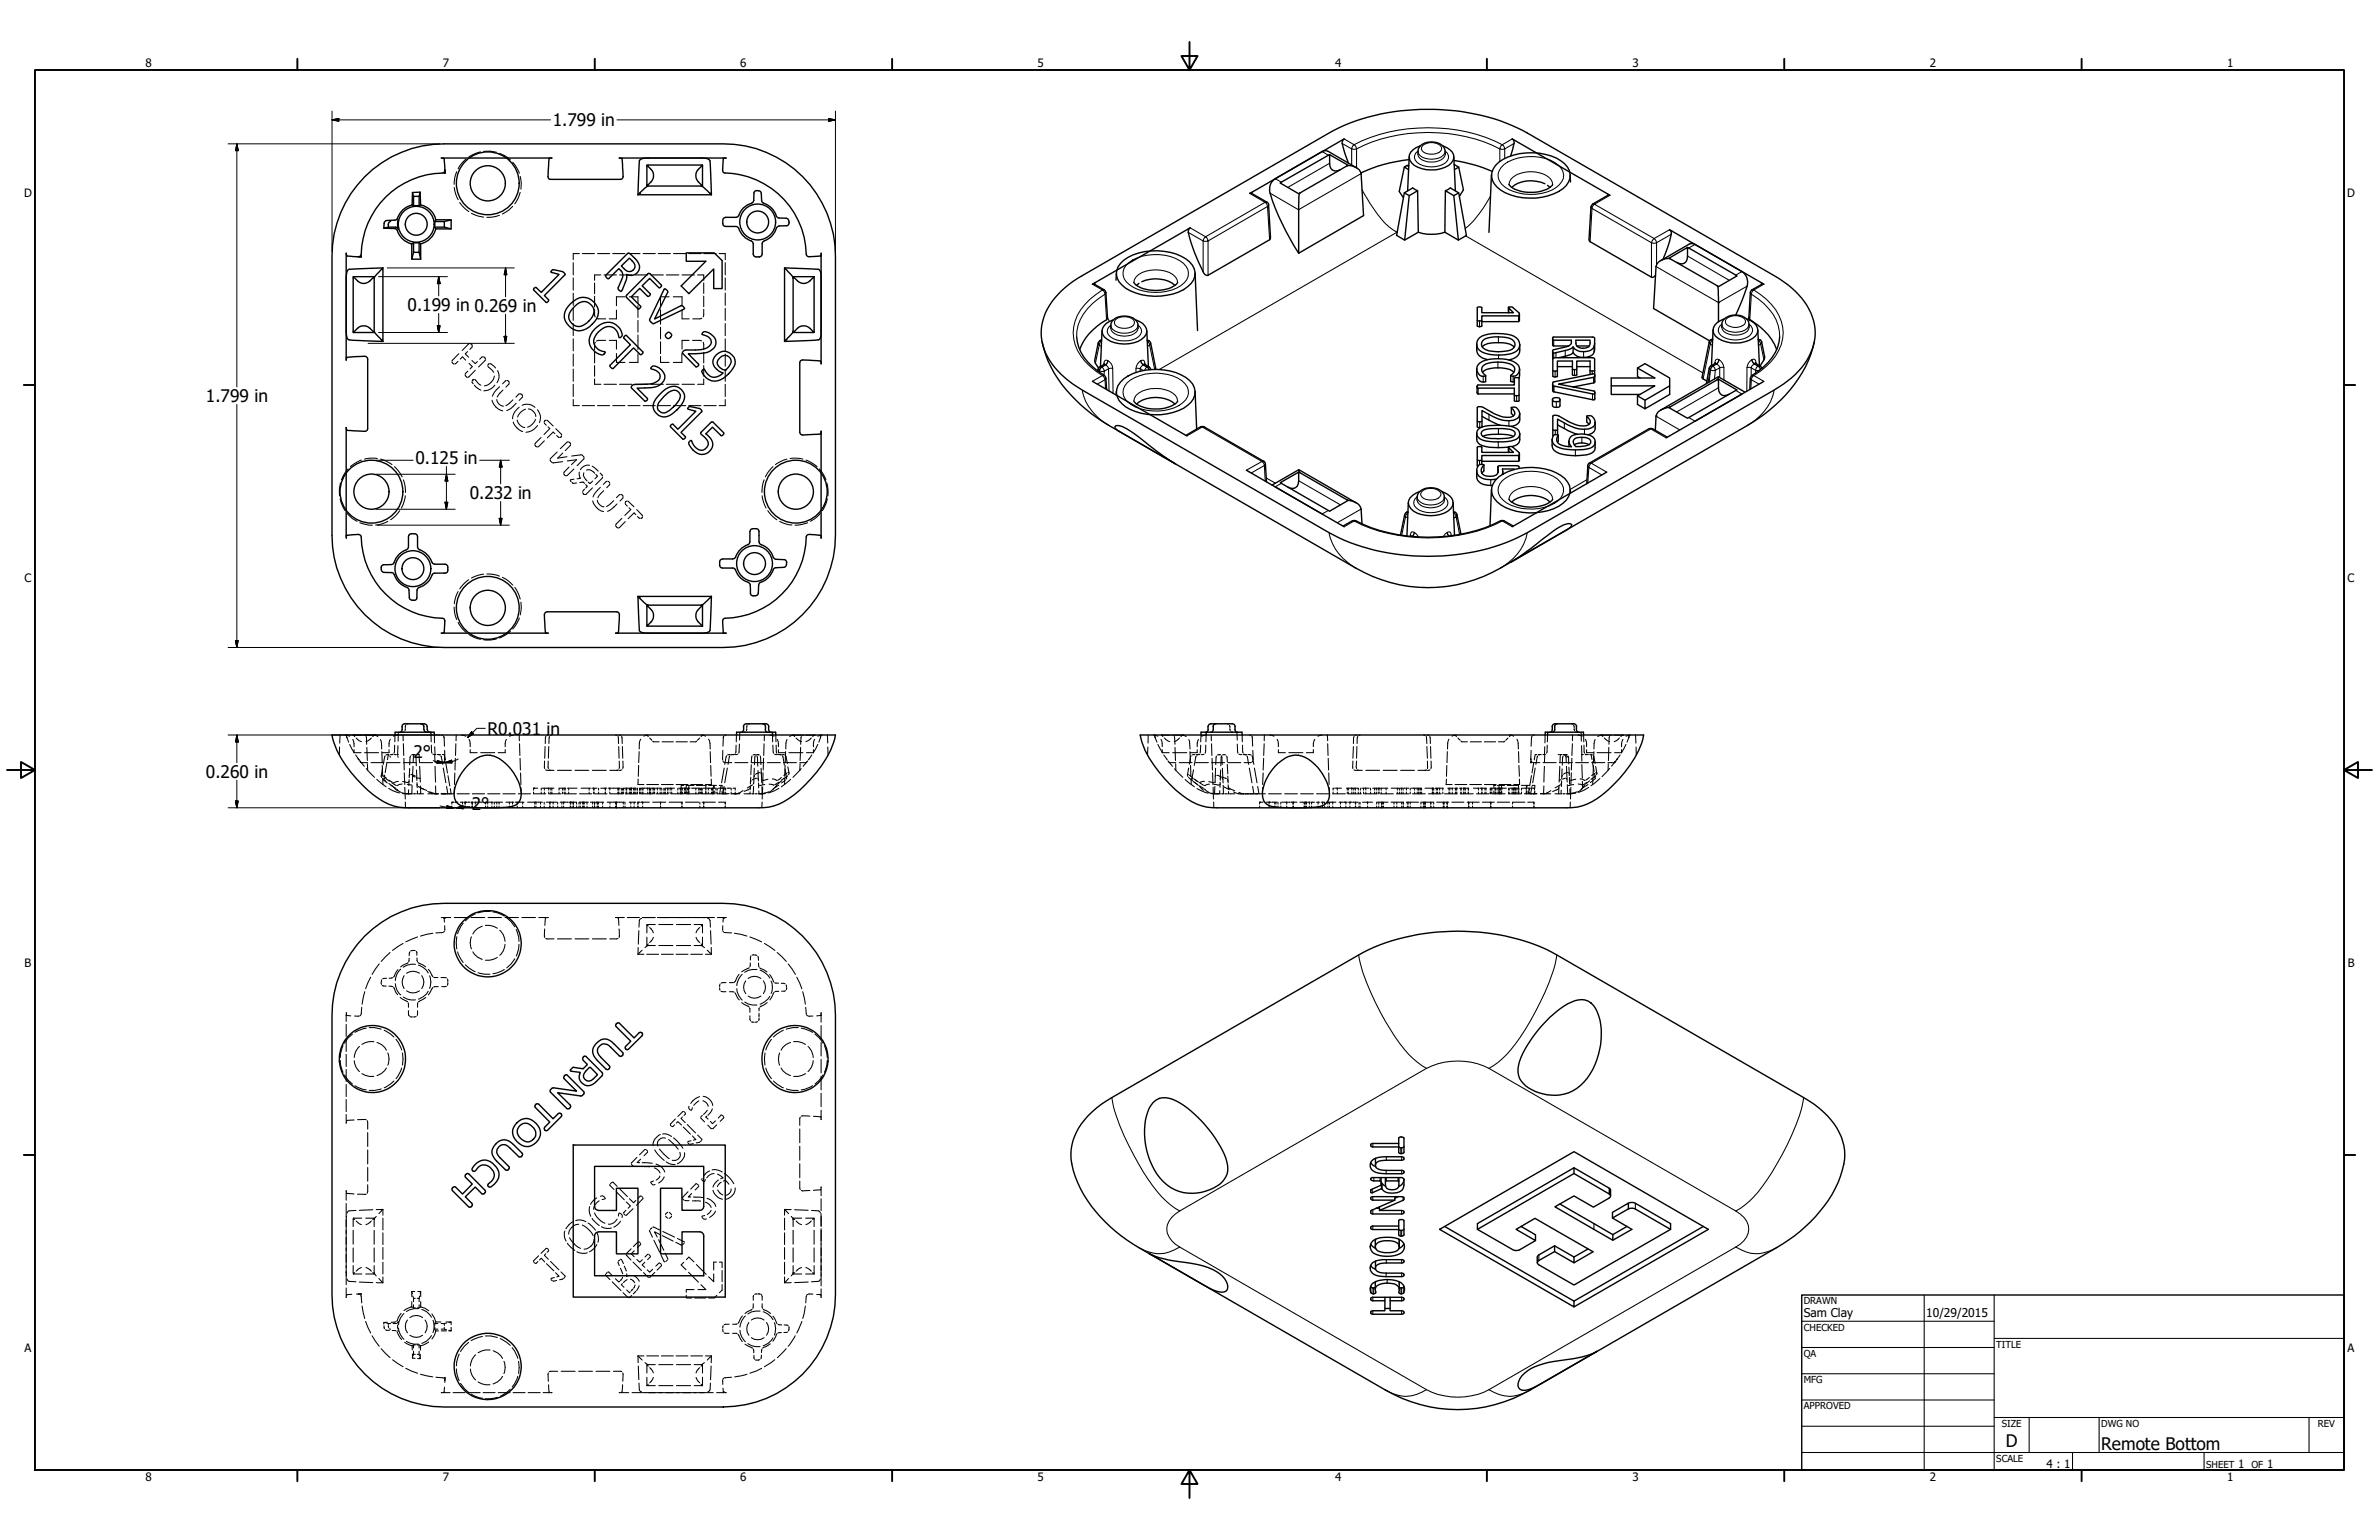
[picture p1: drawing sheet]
<svg xmlns="http://www.w3.org/2000/svg" width="864mm" height="559mm" viewBox="0 0 864 559" stroke-linecap="round" stroke-linejoin="round" font-family="sans-serif">
<defs><g id="words">
<g font-size="6.3">
<text x="200.7" y="45.8">1.799 in</text>
<text x="148" y="112.8">0.199 in 0.269 in</text>
<text x="74.7" y="145.9">1.799 in</text>
<text x="150.8" y="168.4">0.125 in</text>
<text x="170.5" y="181.1">0.232 in</text>
<text x="176.9" y="266.6">R0.031 in</text>
<text x="150.1" y="275.2">2°</text>
<text x="74.7" y="282.2">0.260 in</text>
<text x="171.3" y="293.9">2°</text>
<text x="728.1" y="524.9">D</text>
<text x="762.8" y="526.2">Remote Bottom</text>
</g>
<g font-size="4.4">
<text x="654.8" y="477.8">Sam Clay</text>
<text x="699.3" y="478">10/29/2015</text>
</g>
<g font-size="4.2">
<text x="52.8" y="24.4">8</text>
<text x="160.8" y="24.4">7</text>
<text x="268.7" y="24.4">6</text>
<text x="376.7" y="24.4">5</text>
<text x="484.6" y="24.4">4</text>
<text x="592.6" y="24.4">3</text>
<text x="700.5" y="24.4">2</text>
<text x="808.5" y="24.4">1</text>
<text x="8.8" y="71.4">D</text>
<text x="852" y="71.4">D</text>
<text x="8.9" y="211.1">C</text>
<text x="852.2" y="211.1">C</text>
<text x="9" y="350.8">B</text>
<text x="852.2" y="350.8">B</text>
<text x="8.9" y="490.5">A</text>
<text x="852.2" y="490.5">A</text>
<text x="742.9" y="532.6">4 : 1</text>
<text x="812.4" y="532.6">1</text>
<text x="823" y="532.6">1</text>
<text x="52.8" y="537.5">8</text>
<text x="160.8" y="537.5">7</text>
<text x="268.7" y="537.5">6</text>
<text x="376.7" y="537.5">5</text>
<text x="484.6" y="537.5">4</text>
<text x="592.6" y="537.5">3</text>
<text x="700.5" y="537.5">2</text>
<text x="808.5" y="537.5">1</text>
</g>
<g font-size="3.5">
<text x="654.8" y="473.2">DRAWN</text>
<text x="654.8" y="482.8">CHECKED</text>
<text x="724.7" y="488.9">TITLE</text>
<text x="654.8" y="492.3">QA</text>
<text x="654.8" y="501.8">MFG</text>
<text x="654.8" y="511.4">APPROVED</text>
<text x="726.7" y="517.7">SIZE</text>
<text x="762.8" y="517.7">DWG NO</text>
<text x="841.4" y="517.7">REV</text>
<text x="724.7" y="530.4">SCALE</text>
<text x="800.9" y="532.6">SHEET</text>
<text x="817.4" y="532.6">OF</text>
</g>
</g></defs>
<!-- layer: Hidden (ANSI) -->
<g fill="none" stroke="#000" stroke-width=".38">
<path d="M169.2 57.7l-1.9 2-1 1.6M174.4 55.1l-2.1 .7-2.1 1.2M175.6 54.9h2.3l2.3 .3M181.4 55.6l1.9 .9 2 1.5M186.1 58.9l1.1 1.4 1.3 2.6M164.9 68l.5 2.4 .9 2.1M165.8 62.3l-.8 2.5-.2 2.1M166.9 73.5l2 2.3 1.3 1M171.1 77.4l2.5 1 2 .4M181.3 78.1l-2.4 .6-2.2 .2M186.1 74.9l-1.4 1.3-2.3 1.5M188.8 69.8l-.9 2.5-1 1.7"/>
<path d="M188.8 64l.4 2.5-.1 2.1M208.1 95.3v4.5M210.3 92h-2.2v2.2M211.4 92h4.4M216.9 92h4.4M218.1 99.8h-2.3v1.9M219.3 99.8h4.5M222.4 92h4.4M224.9 99.8h4.5M228 92h4.3M230.6 99.8h4.5M233.4 92h4.5"/>
<path d="M236.2 99.8h4.6M239 92h4.4M241.9 99.8h4.5M244.5 92h4.4M247.6 99.8h4.5M250 92h4.4M253.2 99.8h2.3v1.9M255.5 92h4.5M261 92h2.3v2.2M263.3 95.3v4.5M208.1 100.8v4.5M208.1 106.4v4.4"/>
<path d="M208.1 111.9v4.4M208.1 117.4v4.4M215.8 112.3v2l.3 .7M215.8 102.7v3.9M215.8 107.5v3.9M216.6 115.5l3.3 .2M223.8 112.5v3.2h-2.6M226.9 107.7h-3.1v3.2M228.5 107.7h3.1v2.2M231.6 110.9v4.3M231.6 116.3v4.2M239.8 112.4v5.3"/>
<path d="M239.8 118.7v4.3M242.9 107.7h-3.1v3.2M244.4 107.7h3.2v3.2M247.6 112.5v3.2h2.6M254.8 115.4l-.7 .3h-2.6M255.5 112.3l-.2 2.6M255.5 102.7v3.8M255.5 107.4v3.9M263.3 100.8v4.5M263.3 106.4v4.4M263.3 111.9v4.4M263.3 117.4v4.4"/>
<path d="M164.1 131.3l.2 .4M164.4 131.8l.4 .3M166.2 131.1l-1.1 1M166.6 128.3l-2.5 2.7M167.1 130.3l.8-.8 1.1 1.2M168.8 136.1l.3 .4M169.2 136.7l.4 .2M169.7 127.6l-.8 .8 1.2 1.2M169.8 134.7l-1 1.1M170.2 131.8l1.2 1.2-.8 .9M170.4 124.7l-2.6 2.5M170.7 124.7l.4 .2"/>
<path d="M171.2 125l.2 .4M171.3 130.8l1.2 1.2 .8-.8M171.4 138.5l.4 .8M171.4 125.7l-.8 1.1M171.6 137.9l-.2 .3M172 137.7l-.4 .2M172.2 139.8l1 1 1.4 .7M172.3 137.7l2.3 2.1M172.5 134.4l-2.6 2.5M175.2 129.5l-1.1 .9M175.5 129.5l.4 .2M176 129.8l.2 .4"/>
<path d="M176.2 130.5l-2.5 2.7M177.1 132.9l2.1 2.2M177.7 132l-.6 .6M177.9 132l2 1.5M179.5 136.5a4.5 4.5 0 0 1-3.7 3.5M179.6 139.8l-1.9 1.6-2.1 .4M180.6 134.5a4 4 0 0 1-.2 4.4M183.8 138l-1.4 1.3M184.1 138l.4 .3M184.6 138.4l.2 .4M184.8 139.1l-1.2 1.4M208.1 122.9v4.4"/>
<path d="M208.1 128.5v4.3M208.1 133.9v4.5M208.1 139.4v4.5M215.8 127.8v3.9M215.8 132.7v3.8M215.8 137.5v1.9h2.3M216.1 124.2l-.3 .7v2M219.3 139.4h4.5M219.8 123.5h-2.6l-.7 .3M221.2 123.5h2.6v3.2M223.8 128.3v3.2h3.1M224.9 139.4h4.5"/>
<path d="M230.6 139.4h4.5M231.6 121.5v5.3M231.6 128.4v3.1h-3.1M236.2 139.4h4.6M239.8 124v4.3M239.8 129.3v2.2h3.1M241.9 139.4h4.5M247.5 128.3v3.2h-3.1M247.6 139.4h4.5M250.1 123.5h-2.5v3.2M251.4 123.5l3.3 .2M255.3 124.2l.2 2.7"/>
<path d="M255.5 127.8v3.9M255.5 132.7v3.8M255.5 137.5v1.9h-2.3M263.3 122.9v4.4M263.3 128.5v4.3M263.3 134v4.4M263.3 139.4v4.5M178.6 145.2a5.3 5.3 0 0 0 3.9 3.9M180.3 145a2.63 2.63 0 0 0 2.5 2.4M181.4 140.3a7.6 7.6 0 0 0-2.6 3.5M182.6 141.5l-2.1 2.6M186.2 145.1l-2.6 2.1"/>
<path d="M186.3 153.2a5.7 5.7 0 0 0 3.4 3.4M187.4 146.3a7.2 7.2 0 0 1-3.4 2.7M187.8 152.4a3.3 3.3 0 0 0 2.7 2.7M188.5 147.8a5.4 5.4 0 0 0-2.4 4.2M188.6 142.9l-1.3 1.2M188.9 142.9l.4 .2M189.4 143.2l.3 .4M189.5 147.1a4.1 4.1 0 0 1 4.7 .7M189.7 143.9l-1.2 1.4M190.8 148.5l-1.8 1.1-1.1 1.7M191.8 148.4a3.1 3.1 0 0 1 2.7 2.7M194.4 152.1l-1.2 1.8-1.7 1.1"/>
<path d="M195.1 148.7a4.1 4.1 0 0 1 .7 4.7M195.1 154.4a5.4 5.4 0 0 1-4.2 2.4M196.4 158.8l-2.2 2.4M197.5 153.4l.8 .9M197.6 160l-2.4 2.2M198.2 152.5l-.7 .5M198.5 152.5l2.3 2.1M198.9 154.9l.7 .6-2.1 2.2M201.4 157.4l-.6-.6-2.1 2.1M201.7 155.6l2.2 2.3M202.1 158l.9 .8M203.9 158.2l-.6 .6"/>
<path d="M208.1 145v2.2h2.2M211.4 147.2h4.4M216.9 147.2h4.4M222.4 147.2h4.4M228 147.2h4.3M233.5 147.2h4.4M239 147.2h4.4M244.5 147.2h4.4M250 147.2h4.4M255.5 147.2h4.5M263.3 145v2.2h-2.3M123.6 175.3l-.4 2.2 .1 2.4"/>
<path d="M126.4 170.2l-1.6 2-.8 1.9M131.2 166.9l-2.6 1.4-1.4 1.1M137 166.4l-2.1-.2-2.6 .4M138.1 166.6l1.3 .4 2.9 1.6M143.2 169.4l1.3 1.4 1.5 2.2M146.4 174.1l.7 2.4 .1 2.2M147.1 179.9l-.4 1.9-1 2.5M194.2 161.4l.7 .8M199.7 167l.3 .4M200.2 167.6l.3 .3M202.2 164l-2.5 2.7M204.2 167.5l-3.5 .5"/>
<path d="M204.3 164.4l-1.9 1.8 3.4-.5M204.7 171.9l.2 .4M205 172.4l.4 .3M205.9 167.3l3.4-.5-1.8 1.8M206.1 160.3l-2.7 2.5M206.4 160.3l.4 .3M206.6 169.5l-1.9 2.1M206.9 160.7l.2 .4M207 174.3l.3 .5M207.1 161.4l-1.9 2.1M207.6 175.1l.4 .2M208.3 173.9l-1.2 .3"/>
<path d="M208.3 170.2l-2.6 2.5M209.3 175.3l-1.2 .1M210.3 171.3l.2 2.1M210.6 173.5l-1.1 .2M211.1 165l-3.6 .5M211.3 165.1l.3 .3M211.5 178.8l.7 .7M211.6 174.9l-1.2 .2M211.7 174.9l.5 .5M211.7 165.5l.3 .5M212 171.6a2.2 2.2 0 0 0 1.1 2.9M212 166.3l-2.5 2.7"/>
<path d="M212.2 177.5l-.7 .8M212.6 175.8l.5 .6M213 170.6a2.24 2.24 0 0 1 2.9 1.1M213.1 176.5l-.5 .6M213.6 174.9l.5 .5M214 168.8h-.3a3.2 3.2 0 0 0-3 1.6M214.9 169.2l2.3 1.7M215.1 177l-2.6 2.5M215.1 174.6l-.9 .8M216.3 172.1l.5 .6M216.8 172.8l-.8 .9M217.9 171.6l.9 1.1"/>
<path d="M217.9 176.8l-1.7 2-.9 1.5M218.8 173.2l-2.6 2.7M219.1 178.1l-1.6 1.7-.5 .9M220.3 174.6l-1.3 1.2M220.7 174.6l.3 .2M221.2 174.9l.2 .5M221.4 175.6l-1.2 1.4M225.2 179.5l-1.4 1.1M225.4 179.5l.5 .1M226 179.8l.2 .3M276.7 179.9l.4 1.9 1 2.5M277.4 174.1l-.7 2.4-.1 2.2"/>
<path d="M280.6 169.4l-1.3 1.4-1.5 2.2M285.7 166.6l-1.3 .4-2.9 1.6M286.8 166.4l2.1-.2 2.6 .4M292.6 166.9l2.6 1.4 1.4 1.1M297.4 170.2l1.6 2 .8 1.9M300.2 175.3l.3 2.2v2.4M123.4 181l.7 2.2 1.2 2.1M126 186.2l2 2 1.6 1M130.6 189.7l2.5 .7 2.1 .2M140.8 189.2l-2.1 .9-2.4 .4M145.1 185.3l-1.9 2.2-1.4 1.1M215.2 181.7a5.3 5.3 0 0 0 3.9 3.9"/>
<path d="M216.9 181.5a2.81 2.81 0 0 0 2.4 2.4M222.8 181.7l-2.6 2.1M223.5 190.8l.3 .4M223.9 191.3l.4 .3M224 182.9l-1.9 1.8-1.6 .8M225.7 188.1l-2.2 2.4M226.2 180.5l-1.2 1.3M226.9 182.7l.8 .9M226.9 189.3l-2.4 2.3M227.5 181.8l-.6 .6M227.8 181.8l2.3 2.1M228.3 184.3l.7 .6-2.2 2.1"/>
<path d="M230.8 186.8l-.6-.7-2.2 2.1M231.1 184.9l2.1 2.3M231.4 187.4l.9 .7M233.2 187.5l-.5 .6M278.7 185.3l1.9 2.2 1.4 1.1M283 189.2l2.1 .9 2.4 .4M293.2 189.7l-2.5 .7-2.1 .2M297.8 186.2l-2 2-1.6 1M300.4 181l-.7 2.2-1.2 2.1M166.3 214.6l-.9 2.1-.5 2.4M170.2 210.4l-1.3 .9-2 2.4M175.6 208.3l-2 .4-2.5 1"/>
<path d="M176.7 208.3l2.2 .1 2.4 .6M182.4 209.5l1.3 .7 2.4 2.1M186.9 213.2l1 1.6 .9 2.6M189.1 218.5l.1 2.1-.4 2.5M164.8 220.3l.2 2.1 .8 2.4M166.3 225.9l1.7 2.4 1.2 1.2M170.2 230.2l2.1 1.1 2.1 .7M180.2 231.8l-2.3 .4h-2.3M185.3 229l-2 1.6-1.9 .9M188.5 224.3l-1.3 2.6-1.1 1.3M123.3 271.1l-.1 2.9M123.4 266.7l-.1 2.9"/>
<path d="M125.3 266.7l1.6 .4M125.7 266.7v.3zM125.8 267.2l.1 .3M125.9 267.6l.7 1.7M126.9 270.1l1.7 3.1M128.1 268.3l.4 2.7M128.2 266.7h.1M128.3 266.8h3M128.3 266.8l.5 .5M128.5 272v1.1h2.6M129.1 273.9l.9 1.4M129.3 267.8l1.9 1.3"/>
<path d="M130 275.3l.3 .4M130 275.3l.4 .5M130.6 276.1l.3 .4zM130.7 276.3l.4 .4M130.9 276.4l1.4 1.7M131.1 276.7h.1M131.1 276.7h2.4M132 266.7l.5 .1M132.3 273.1h5.1M132.8 266.8h3M132.9 267.2l.2 2.9M133 278.9l3 3.2"/>
<path d="M133.2 271.2l.1 4.8M133.3 277.1l.2 2.4M134.7 276.7h4.7M134.8 267.8l-2 1.3M135.8 266.7l1.4 .6M135.8 266.8l-.5 .5M138.1 268.4l.4 1.3 .1 2.1M138.6 272.7l.1 4M138.7 277.7l.2 4M138.9 278.7l-.5 2.7M139.8 274.3l-.7 3.1M140.5 276.6l-.7 3.8"/>
<path d="M140.5 276.7h4.7M141.1 273.8l-1 .1M141.2 274.1l-.2-.3-.3 1.9M141.2 272v1.1h-2.5M141.5 274.4l.3 .4M141.7 268.3l-.3 .6-.2 2.1M141.7 273.8h.9M142.6 273.7l-.4 .1M143.1 273.8h.8M143.3 270.4l-.3 2.9M143.4 266.7l-.1 2.5M144.2 273.8h.4"/>
<path d="M144.4 266.7l-1.6 .4M144.5 270.6l-.1 3.5M144.5 274.4v.4M144.6 265.7l-.1 3.2M146.3 266.7l.1 2.1M146.4 276.7h4.7M146.4 269.9l.2 4.2M146.6 265.6l-.5 .1M146.6 275.1l.1 4.3M147.1 264.4l-.1 .8M147.3 263.1l-.2 .9M148.1 262.6l-.5 .2"/>
<path d="M148.7 278.8l-.1 2.7M149 274.3l-.3 3.2M149.4 273.9h1M149.9 278.1l-.2 5.7M150.7 273.8h-.6l-.1 2.9M150.8 274.3l.3 3.6M151.2 279.4l.1 3M151.4 273.8h.7l.2 2.9M152.3 276.7h4.7M152.3 278.1l.3 5.7M156.5 266.7v2.5M156.6 270.4l.2 2.9"/>
<path d="M157.2 273.7l1 .1M157.7 266.7v2.9M157.8 273.8l.1 2.9M157.8 271l.1 2.8M157.9 278.1l.2 5.7M158.7 273.8h1.2M159.3 273.8l.4 .1M160 274.3l.7 3.1M160.2 266.7l.5 .1M160.6 273.8h.7l.3 1.9M160.8 276.7h-2.6M160.9 278.7l1 5.3"/>
<path d="M161 267.1l.2 .4 .2 3.3M161.2 276.4l.2-.3-.4 .5M161.2 276.7h.1M161.4 276.7h.1M161.4 272.3l.1 3.5M161.5 275.7v-.4v.4M161.5 276.3v.4M161.8 276.7l.6 3.8M165.3 275.1l-.1 4.3M165.5 269.9l-.1 4.2M165.6 266.7l-.1 2.1M167.5 266.7l1.6 .4"/>
<path d="M170.2 268.3l.4 .6 .1 2.1M170.7 272v1.1h2.5M174.5 273.1h5.1M183.4 272v1.1h-2.6M183.8 268.3l-.3 .6-.1 2.1M186.6 266.7l-1.6 .4M188.5 266.7v2.1M188.6 269.9l.1 4.2M188.8 275.1l.1 4.3M197.7 276.2v2.7M197.9 270.9l-.2 4.2M198.1 279.3l3 .2"/>
<path d="M198.2 267.2l-.3 2.6M199 266.7l-.5 .1M199 276.2l.1 2.7M199.2 270.9l-.1 4.2M199.4 279.3l.5 .2M199.5 267.2l-.2 2.6M200.3 266.7l-.5 .1M202.4 279.5h5.1M208.7 279.5h5M215 279.5h5.1M221.4 279.5h2.9M223.5 266.7l.5 .1"/>
<path d="M224.3 267.2l.2 2.6M224.4 279.3l-.5 .2M224.6 270.9l.1 4.2M224.8 276.2l-.1 2.7M224.8 266.7l.5 .1M225.7 267.2l.2 2.6M225.7 279.3l-1 .2M225.9 270.9l.2 4.2M226.1 276.2v2.7M231.8 277.7l-.1 4M232 272.7l-.2 4M232.6 268.2a4.8 4.8 0 0 0-.6 3.6"/>
<path d="M234.8 266.8l.5 .5M235.3 266.7l-1.6 .4M235.8 267.8l.8 .8M236.9 268.9l.3 .3h2.1M240.3 269.2h4.1M245.4 269.2h4.1M252.9 268.9l-.3 .3h-2.1M254 267.8l-.8 .8M254.6 266.7l1.5 .4M255 266.8l-.5 .5M257.2 268.2a6 6 0 0 1 .6 3.6M257.8 272.7l.1 4"/>
<path d="M258 277.7l.1 4M262.4 272.3l-.1 3.4M262.4 276.1l.4 .5M262.8 267.1l-.2 .4-.2 3.3M262.9 278.7l-1 5.3M263 276.7h2.6M263.6 266.7l-.5 .1M263.8 274.3l-.7 3.1M264 278.7l-.9 5.3M264.9 274.3l-.6 3.1M265.1 273.8l-1 .1M265.6 273.8h.9"/>
<path d="M265.7 273.8l-.4 .1M266.6 273.7l-.5 .1M266.8 276.7h4.7M267.2 270.4l-.2 2.9M267.3 266.7v2.5M267.8 273.7l-.9 .1M268.4 270l-.2 3.3M268.5 265.7v2.8M270.6 265.6l-.5 .1M271.1 264.4l-.1 .8M271.2 263.1l-.1 .9M272.1 262.6l-.5 .2"/>
<path d="M272.7 276.7h4.7M272.7 277.5l-.2 3.6M273 274.3l-.3 2.3M273.4 273.9h1M273.8 278.8l-.4 5.7M274.1 274.3l-.2 3.1M274.8 274.3l.3 3.7M275 273.8l-.5 .1M275.1 273.8l.5 .1M275.1 279.6l.2 3.2M276 274.3l.2 3.1M276.3 278.8l.2 5.2"/>
<path d="M277.2 275.1l-.1 4.3M277.4 269.9l-.2 4.2M277.5 266.7l-.1 2.1M278.5 276.7h4.8M279.4 266.7l1.6 .4M280.4 266.7l.1 2.5M280.5 270.4l.3 2.9M281.2 273.7l1 .1M281.6 266.7l.1 2.5M281.7 270.4l.2 2.9M282.1 268.3l.3 .6 .2 2.1M282.3 273.7l.5 .1"/>
<path d="M282.6 272v1.1h2.5M282.7 273.8h.9M283.2 273.8l.5 .1M284 273.8l.8 .1M284 274.3l.7 3.3M284.4 276.7h4.7M285 279.1l.5 3M285 277.7l-.1 4M285.2 274.3l.6 2.8M285.2 272.7l-.1 4M285.7 268.4l-.4 1.3-.1 2.1M286 278.3l.4 2.3-.1 .5"/>
<path d="M286.4 273.1h5.1M288 266.8l.5 .5M289 267.8l1.1 1 .9 .3M290.4 277.1l-.1 2.4M290.6 271.2l-.2 4.8M290.8 278.9l-3 3.2M290.9 267.2l-.3 2.9M291 266.8l-3.1-.1-1.3 .6M291.8 266.7l-.5 .1M292.5 266.8h3l-.5 .5M292.7 276.7h-2.4M292.9 276.4l-1.4 1.7"/>
<path d="M293.2 276.1l-.3 .4M294.5 267.8l-2 1.3M294.7 273.9l-1.3 1.8M295.3 272v1.1h-2.6M295.7 268.3l-.3 .6-.1 2.1M296.9 270.1l-1.7 3.1M297.9 267.6l-.7 1.7M297.9 267.2v.3M298.1 266.7v.3zM298.4 266.7l-1.5 .4M300.4 266.7l.1 2.9M300.5 271.1l.1 2.9"/>
<path d="M416.7 271.1l-.1 2.9M416.8 266.7v2.9M418.7 266.7l1.6 .4M419.1 266.7l.1 .3zM419.2 267.2l.1 .3M419.4 267.6l.6 1.7M420.3 270.1l1.7 3.1M421.4 268.3l.4 .6 .1 2.1M421.9 272v1.1h2.5M422.5 273.9l1.2 1.8M422.7 267.8l1.9 1.3M424 276.1l.4 .4"/>
<path d="M424.2 276.4l1.4 1.7M424.4 276.7h2.4M424.7 266.8h-3.1l.5 .5M425.4 266.7l.5 .1M425.7 273.1h5.1M426.2 266.8h3l-.5 .5M426.3 267.2l.2 2.9M426.3 279l3.1 3.1M426.5 271.2l.2 4.8M426.8 277.1v2.4M428.1 276.7h4.7M428.2 267.8l-1.9 1.3"/>
<path d="M429.3 266.7l1.3 .6M431.5 278.7l-.5 2.7 .2 .3M431.5 268.4l.5 3.4M432 272.7l.1 4M432.2 277.7l.1 4M432.4 274.3l-.7 3M433.3 279.3l-.6 3.1M433.7 273.8l-.9 .1M434 276.7h4.7M434.3 274.3l-.8 3.4M434.6 272v1.1h-2.5M435 268.3l-.4 2.7"/>
<path d="M435.2 273.7l-1 .1M435.5 273.8l-.9 .1M435.9 270.4l-.3 2.9M436 266.7l-.1 2.5M436.2 267.1l1.6-.4v2.5M437.1 273.7l-1 .1M437.7 270.4l-.2 2.9M439.7 266.7v2.1M439.8 276.7h4.8M439.8 269.9l.1 4.2M440 275.1l.1 4.3M441.3 278.8l-.2 5.2"/>
<path d="M441.6 274.3l-.3 3.1M442 273.9h1M443.1 279.4l-.1 3M443.4 274.3l.3 3.1M443.5 274.3l-.3 3.6M443.7 278.8l.3 5.3M443.8 273.9h1.1M445.3 274.3l.2 2.2M445.5 262.6l.5 .2M445.5 277.4l.2 3.4M445.7 276.7h4.7M446.3 263.1l.2 .9"/>
<path d="M446.5 264.4l.1 .8M447 265.6l.5 .1M449 265.7l.1 2.8M449.1 270l.3 3.3M449.8 273.7l1 .1M450.9 266.7l.1 2.5M451 270.4l.3 2.9M451.3 273.8l.9 .1M451.6 273.7l1 .1M452.6 274.3l.7 3.1M453.1 273.8l1.1 .1M453.5 278.7l1 5.3"/>
<path d="M453.6 266.7l.4 .1M454.2 276.7h-2.6M454.4 267.1l.3 3.7M454.5 274.3l.7 3.1M454.7 276.1l-.3 .5M454.8 272.3l.1 3.4M455.4 278.7l.9 5.3M458.7 275.1l-.2 4.3M458.9 269.9l-.2 4.2M459 266.7l-.1 2.1M460.9 266.7l1.6 .4M463.6 268.3l.3 .6 .2 2.1"/>
<path d="M464.1 272v1.1h2.5M467.9 273.1h5M476.8 272v1.1h-2.6M477.3 268.3l-.5 1.6v1.1M479.9 266.7l-1.5 .4M481.8 266.7l.2 2.1M482 269.9l.1 4.2M482.2 275.1l.1 4.3M491.1 276.2v2.7M491.3 270.9l-.2 4.2M491.5 279.3l3 .2M491.6 267.2l-.3 2.6"/>
<path d="M492.4 266.7l-.5 .1M492.4 276.2v2.7M492.6 270.9l-.2 4.2M492.8 279.3l.5 .2M492.9 267.2l-.3 2.6M493.7 266.7l-.5 .1M495.8 279.5h5M502.1 279.5h5.1M508.4 279.5h5.1M514.7 279.5h3M516.8 266.7l.5 .1M517.7 267.2l.3 2.6"/>
<path d="M517.8 279.3l-.5 .2M518 270.9l.2 4.2M518.2 276.2v2.7M518.2 266.7l.5 .1M519 267.2l.2 2.6M519.1 279.3l-.9 .2M519.3 270.9l.1 4.2M519.5 276.2l-.1 2.7M525.2 277.7l-.1 4M525.4 272.7l-.1 4M526 268.2a5.5 5.5 0 0 0-.5 3.6M528.2 266.8l.5 .5"/>
<path d="M528.7 266.7l-1.6 .4M529.2 267.8l.8 .8M530.4 268.9l.3 .3h2M533.7 269.2h4.1M538.8 269.2h4.1M546.3 268.9l-.3 .3h-2.1M547.4 267.8l-.8 .8M547.9 266.7l1.6 .4M548.4 266.8l-.5 .5M550.7 268.2a5.5 5.5 0 0 1 .5 3.6M551.2 272.7l.2 4M551.4 277.7l.2 4"/>
<path d="M555.6 276.3l.2 .4M555.7 275.3l.1 .4M555.7 275.3v.5M555.8 272.3l-.1 3M555.9 276.7h.1M555.9 267.6l-.1 3.2M556 276.4l-.2-.3 .4 .5M556.2 267.1l-.2 .4M556.4 276.7h2.6M556.8 276.7l-.7 3.8M557 266.7l-.5 .1M557.3 278.7l-.9 5.3"/>
<path d="M557.8 273.8h-.5l-.3 1.9M558.2 274.3l-.7 3.1M558.4 273.8h1.1M559 273.8l-.5 .1M560.1 273.8h.7l-.2 2.9M560.1 276.7h4.8M560.6 278.1l-.1 5.7M560.8 271l-.2 2.8M560.9 266.7l-.1 2.9M561 273.7l-.4 .1M561.7 270.4l-.3 2.9M561.8 266.7l-.1 2.5"/>
<path d="M565.7 273.8h.2M566 276.7h4.7M566.2 273.8h.9M566.2 278.1l-.2 5.7M566.4 273.8l-.1 2.9M567.1 279l-.2 2.8M567.4 274.3l-.3 3.3M567.5 273.8l.5 .1M568.3 273.8h-.7l.7 .2M568.3 273.8l.5 .1M568.3 273.8l-.5 .1M568.3 274.3l.2 .5"/>
<path d="M568.5 273.8l.1 2.9M568.6 278.1l.3 5.7M568.8 274.4l.5 .4M569.2 274.3l.3 2.9M569.5 278.4l.2 2.3M570.4 262.6l.5 .2M570.6 275.1l-.2 4.3M570.8 269.9l-.2 4.2M570.9 266.7l-.1 2.1M571.2 263.1l.2 .9M571.4 264.4l.2 .8M571.9 265.6l.6 .1"/>
<path d="M571.9 276.7h4.7M572.8 266.7l1.6 .4M574 265.7v3.2M574.1 270.6l.1 3.2M574.2 273.8h.6M574.2 273.8v2.4M574.2 277.4l.2 4.9M574.9 266.7v2.5M575 270.4l.2 2.9M575.4 273.8h1.2M575.5 268.3l.3 .6 .1 2.1M575.6 273.7l.5 .1"/>
<path d="M575.9 272v1.1h2.6M577.1 273.8h.6M577.6 273.8l.3 1.8M577.7 273.8l.4 .1M577.8 276.7h4.7M578 276.4l.7 3.5M578.4 274.3l.7 2.7M578.4 277.7l-.1 4M578.6 272.7l-.2 4M579.1 268.4l-.4 1.3-.1 2.1M579.2 278.1l.4 2.3M579.8 273.1h5"/>
<path d="M581.3 266.7l-1.3 .6M581.3 266.8h3.1M581.3 266.8l.6 .5M582.4 267.8l1.9 1.3M583.7 276.7h2.3M583.8 277.1v2.4M584 271.2l-.1 4.8M584.3 267.2l-.2 2.9M584.3 278.8l-2.8 3M585.2 266.7l-.6 .1M585.9 266.8h3l-.5 .5M586 276.7h.1"/>
<path d="M586.3 276.4l.3-.3zM586.3 276.4l-1.3 1.6M586.4 276.3l-.4 .4M587.1 275.3l-.2 .4M587.1 275.3l-.4 .5M587.9 267.8l-1.9 1.3M588.1 273.9l-1 1.4M588.6 272v1.1h-2.5M589.2 268.3l-.6 1.6v1.1M590.2 270.1l-1.6 3.1M591.2 267.6l-.6 1.7M591.4 267.2l-.2 .3"/>
<path d="M591.5 266.7l-.1 .3zM591.8 266.7l-1.5 .4M593.7 266.7l.2 2.9M593.9 271.1l.1 2.9M136.8 282.8l3.3 2.7M138.4 281.4l.2 .7M138.7 281.3l-.3 .1M138.9 282.4l1.2 1.1M138.9 282.7l.1 2M139.1 281.5l1.2 .9M139.6 281.2l-.3 1.9 1.3 1M139.8 282.4l-.4 .1"/>
<path d="M140.1 282.6l1.3 .9M141.1 286.1l1.6 .9 2.3 .7M141.2 284.3l1.3 .9M141.2 283.1l1.2 .8M141.9 285l1.7 1.1M142.3 284.1l1.3 .8M142.8 285.5l1.5 1.5M144 286.3l1.7 1.3M144.6 283.5l-1.8 .5M145.9 287.7l1.9 .3M146 284.5l-2 .6M146.1 288h2.2"/>
<path d="M146.2 283.6l1.9 .3M146.7 280.4l.2 4.3M146.9 285.7l.2 4.2M147.1 291l.1 2.1M147.4 288h1.8M147.8 284.6l1.8 .3M148.1 288h.2M148.3 288h.4M148.3 286.6v1.4M148.5 283.6l-.2 .2M148.5 283.6l-.1 1.5M148.5 282.9v.7"/>
<path d="M148.6 281.5l-.1 .7M148.8 281.1l-.2 .4M149 288h.7M149.2 281l.6 .2M149.6 285.2l-.1 2.8M149.7 281.6l1 .3M150.1 281.2l.6 .4M150.1 288h.8M151.1 282l.2 .4M151.2 288h.6M151.3 282.4v.8M151.4 284.7l.2 .4"/>
<path d="M151.4 284.7v1.1M151.4 284v.7M151.5 287l.1 1M151.6 282.3l.9 .2M151.8 285.4l1.9 .9M152 288h1.8M152.7 285.9l2.2 .9M152.7 285.2v2.8M155.3 287.1l1.9 .9M155.3 288h1.9M156 287.3l2.2 .7h1M157.5 288h1.6"/>
<path d="M157.5 288h.3M158.1 285.2l.1 2.8M160.1 288h1.8M160.2 288h1.9M162.1 285.4l.5 2.6h-.4h2.6M162.6 281.4l.7 3.8M163.4 286.1l.4 1.9M164 292.5v.6M164.3 291.1h-.3v.7M164.4 291.1h.4M165 285.8l-.2 2M165.1 291.1h1.1"/>
<path d="M165.1 280.5l-.1 4.2M165.9 288h4.5M167.1 291.1h.8M167.9 292.5v.6M168.1 291.1h-.2v.7M168.5 291.1h.6M168.8 291.1v.7M168.8 292.5v.6M168.9 291.1v.7M168.9 292.5v.6M169.2 291.1h.4M169.9 291.1h.7"/>
<path d="M170.9 291.1h.9M171.3 291.8v-.7l.1 .7M171.3 292.5v.6M171.4 288h4.5M171.4 292.5v.6M171.5 291.1v.7M171.5 292.5v.6M172.2 291.1h2.8M172.5 291.1v.7M172.5 292.5v.6M176.3 292.5v.6M177 288h4.5"/>
<path d="M177 291.1v.7M177 292.5v.6M178.6 291.1v.7M178.6 292.5v.6M179.1 291.1h-2.9l.1 .7M179.5 291.1v.7M179.5 292.5v.6M179.6 291.1h2.8M180.3 291.1v.7M180.3 292.5v.6M181.2 291.1v.7M181.2 292.5v.6"/>
<path d="M182.6 288h4.4M183.6 291.1h3M184.9 291.1v.7M184.9 292.5v.6M186.1 291.1v.7M186.1 292.5v.6M187.1 291.1h3.1M187.8 291.1v.7M187.8 292.5v.6M188.2 288h4.4M189 280.5l.1 4.2M189.1 285.8l.1 2"/>
<path d="M189.7 291.1v.7M189.7 292.5v.6M191.5 291.1h3.4M193.7 287.4v.6h4.4M193.7 286v.7M193.7 286h1.5M194.1 291.1v.7M194.1 292.5v.6M194.6 291.1v.7M194.6 292.5v.6M195.2 291.1h1.7M196.2 291.1v.7"/>
<path d="M196.2 292.5v.6M196.5 286v.7M196.5 287.4v.6M196.7 286h1.7M197.5 291.1v.7M197.5 292.5v.6M197.6 286v.7M197.6 287.4v.6M198.3 291.1h1.7M198.7 286h.3M199.1 286h2M199.2 286v.7"/>
<path d="M199.2 287.4v.6M199.3 288h4.4M199.6 291.1v.7M199.6 292.5v.6M200 286v.7M200 287.4v.6M200.2 291.1h.3M200.3 286v.7M200.3 287.4v.6M200.8 292.5v.6M202.1 291.1h-1.4l.1 .7M202.4 291.1v.7"/>
<path d="M202.4 292.5v.6M202.9 287.4v.6M203.3 291.1h1.6M204 291.1v.7M204 292.5v.6M204.2 286v.7M204.2 287.4v.6M204.6 291.1v.7M204.6 292.5v.6M204.8 287.4v.6h4.4M204.8 286v.7M205 291.1h.4"/>
<path d="M205.2 286v.7M205.2 287.4v.6M205.4 286h-2.5v.7M205.7 291.1h.6M206 286h3.5M206.4 286v.7M206.4 287.4v.6M206.6 291.1h.7M207 291.1v.7M207 292.5v.6M207.2 291.1v.7M207.2 292.5v.6"/>
<path d="M207.6 291.1h.4M208.1 291.8v-.7h1.1l.1 .7M208.1 292.5v.6M209.3 292.5v.6M210.2 291.1v.7M210.2 292.5v.6M210.4 288h4.4M210.4 291.1h1.2l-.1 .7M210.6 291.1v.7M210.6 292.5v.6M210.9 286h3.5M211.5 292.5v.6"/>
<path d="M211.7 291.1h.5M211.8 291.1v.7M211.8 292.5v.6M212.1 291.1v.7M212.1 292.5v.6M212.5 291.1h1.1M213.1 291.1v.7M213.1 292.5v.6M213.9 286v.7M213.9 287.4v.6M214.3 291.1h1.3M214.9 286h1.8"/>
<path d="M215.1 291.1v.7M215.1 292.5v.6M215.5 286v.7M215.5 287.4v.6M215.6 286v.7M215.6 287.4v.6M215.8 291.1v.7M215.8 292.5v.6M215.9 288h4.4M216.1 291.1h3M216.8 291.1v.7M216.8 292.5v.6"/>
<path d="M217.2 291.1v.7M217.2 292.5v.6M217.3 286v.7M217.3 287.4v.6M218.1 286h1.4M218.8 291.1v.7M218.8 292.5v.6M219.6 286h.7M219.7 286v.7M219.7 287.4v.6M219.8 286v.7M219.8 287.4v.6"/>
<path d="M220.4 291.1h2.7M220.8 286h.7M221.4 286v.7M221.4 287.4v.6M221.4 291.1v.7M221.4 292.5v.6M221.5 288h4.4M221.6 286h.4M222.3 286h2.9M223.3 291.1h.5v.7M223.5 291.1v.7M223.5 292.5v.6"/>
<path d="M223.8 292.5v.6M223.9 291.1h.4M224.3 286v.7M224.3 287.4v.6M224.4 286v.7M224.4 287.4v.6M224.5 291.1h2.1M224.7 286v.7M224.7 287.4v.6M225.6 286v.7M225.6 287.4v.6M225.9 286v.7"/>
<path d="M225.9 287.4v.6M226.1 286v.7M226.1 287.4v.6M226.3 291.1v.7M226.3 292.5v.6M226.4 286v.7M226.4 287.4v.6M226.5 286h4.4M226.9 291.1v.7M226.9 292.5v.6M227.3 286v.7M227.3 287.4v.6"/>
<path d="M227.4 286v.7M227.4 287.4v.6M227.5 286v.7M227.5 287.4v.6M228.4 291.1h1.8M228.5 286v.7M228.5 287.4v.6M228.9 286v.7M228.9 287.4v.6M229 291.1v.7M229 292.5v.6M229.1 286v.7"/>
<path d="M229.1 287.4v.6M230 286v.7M230 287.4v.6M230.2 292.5v.6M230.4 286v.7M230.4 287.4v.6M230.6 286v.7M230.6 287.4v.6M230.8 291.1h-.6v.7M231.3 286v.7M231.3 287.4v.6M231.4 287.4l.1 .6h-4.5"/>
<path d="M231.4 286v.7M231.4 291.1h.9M231.6 291.1v.7M231.6 292.5v.6M231.6 282.7v2h2.1M232.2 286v.7M232.2 287.4v.6M232.5 286h1.8M232.6 287.4v.6h4.4v-.6M232.6 286v.7M232.7 291.1h3M233.1 286v.7"/>
<path d="M233.1 287.4v.6M233.3 291.1v.7M233.3 292.5v.6M233.4 286v.7M233.4 287.4v.6M234.6 286h.3M234.8 284.7h4.3M235 286h.8v.7M235.1 286v.7M235.1 287.4v.6M235.8 287.4v.6M235.8 286v.7"/>
<path d="M236.1 286v.7M236.1 287.4v.6M236.2 286v.7M236.2 287.4v.6M236.4 286h1.1M236.9 291.1h4.8M237 286v.7M237.4 286v.7M237.4 287.4v.6M237.6 286v.7M237.6 287.4v.6M237.9 286h2.1"/>
<path d="M238.1 288h4.5M238.6 286v.7M238.6 287.4v.6M239.6 286v.7M239.6 287.4v.6M239.8 291.1v.7M239.8 292.5v.6M240.1 284.7h4.3M240.2 286v.7M240.2 287.4v.6M241 286v.7M241 287.4v.6"/>
<path d="M241.4 286v.7M241.4 287.4v.6M241.5 286v.7M241.5 287.4v.6M241.6 286h1.7M242.4 286v.7M242.4 287.4v.6M242.9 291.1h4.7M243.3 286h1.6M243.3 286v.7M243.3 287.4v.6M243.7 288h4.5"/>
<path d="M243.8 286v.7M243.8 287.4v.6M245.4 284.7h4.3M246.1 286v.7M246.1 287.4v.6M246.4 286h1.7M247 286v.7M247 287.4v.6M247.2 286v.7M247.2 287.4v.6M247.3 287v1M247.5 291.1v.7"/>
<path d="M247.5 292.5v.6M247.6 291.1v.7M247.6 292.5v.6M247.7 286v.7M247.7 287.4v.6M248.2 285h-.9v1M248.3 286h.9M248.5 286v.7M248.5 287.4v.6M248.9 286v.7M248.9 287.4v.6M248.9 291.1h4.8"/>
<path d="M249 286v.7M249 287.4v.6M249.1 285v1M249.1 287v1M249.2 285h2.7M249.6 287.4v.6M249.9 286v.7M249.9 287.4v.6M250.1 285l-.1 1.7M250.1 287v1M250.5 286h-.9v.7M250.8 284.7h4.2"/>
<path d="M251.1 286h2.9M252.6 286v.7M252.6 287.4v.6M252.8 285h3.5M253.7 287.4v.6h-4.5M253.7 286v.7M253.8 286v.7M253.8 287.4v.6M254.1 291.1v.7M254.1 292.5v.6M254.3 286v.7M254.3 287.4v.6"/>
<path d="M254.8 286v.7M254.8 287.4v.6M254.9 291.1h4.8M255.2 286h2.8M255.5 291.1v.7M255.5 292.5v.6M256.2 285v1.7M256.2 287v1M257.1 286v.7M257.1 287.4v.6M257.2 285h2.9M258.2 282.7l.1 2h-2.2"/>
<path d="M258.3 286v.7M258.3 287.4v.6M258.4 286h1.3M258.6 286v.7M258.6 287.4v.6M258.8 286v.7M258.8 287.4v.6M259.1 285v1M259.1 287v1M259.3 287v1h-4.5v-.6M259.3 285v1M259.9 286v.7"/>
<path d="M259.9 287.4v.6M260.3 287.4v.6h3.7M260.3 286v.7M260.7 286h1.3M260.9 291.1h2.4v.7M261.1 285h1v1M261.7 285.4l-.5 2.6M262.1 287v1M262.2 286h.3v.7M262.5 287.4v.6M262.7 286h.6l.1 .7M262.8 286v.7"/>
<path d="M262.8 287.4v.6M262.9 285.4l-.5 2.6h.4M263.1 288h.3M263.3 292.5v.6M263.4 287.4v.6M263.9 286h1.3M264.7 288h-1.3M265.4 288h3.1M265.4 286v.7M265.4 287.4v.6M265.9 288h1.6M266.1 286h.8v.7"/>
<path d="M266.9 287.4v.6M268.6 287.7l-1.6 .3M269.7 286.9l-1.9 1M270.1 288h1.7M271.9 286.4l-1.8 .7M272 288h.6M272.3 287.3l-.1 .7M272.4 285.9l-.2 .2M272.4 285.9l-.1 .7M272.4 285.2v.7M272.4 283.8v.7M272.5 282l-.1 1.8"/>
<path d="M272.7 283.3l-.3 .5M272.9 288h.8M273.2 284.8l-1.9 1.1M273.6 285.4l-.2 2.6M273.7 282.6l-.7 .4M273.9 281.4l-.2 .5M274.1 288h.7M274.7 282.4l-.7 .2M275 280.6l-.7 .4M275.1 282.4l.2 .4M275.2 288h.3M275.3 282.8v.6"/>
<path d="M275.3 284.1l.1 .6M275.4 284.7l.1 .3M275.4 284.7v1.2M275.5 287v1M275.5 288h.3M275.8 280.4l-.7 .1M276.2 280.4l.2 .4M276.4 288h.1M276.5 282.8l.1 .3M276.6 285.4v2.6M276.7 291l-.2 2.1M276.9 285.7l-.2 4.2"/>
<path d="M276.9 287.9l-.2 .1M277 280.4l-.1 4.3M277.6 284.7l-1.8 .4M277.7 288h-2.2M277.9 287.8l-1.9 .2M278.8 282.8l-1.9 .4M279.1 287.3l-1.9 .5M279.2 284.5l1.9 .3M280.4 282.6l1.8 .5M281.1 286l-1.6 1.3M282.2 284.6l-1.5 1.7M282.6 283.8l-1.2 .9"/>
<path d="M282.7 284.9l-1.3 .9M282.8 286.1l-1.7 .9-2.3 .7M283.7 282.1l-1.2 .9M283.8 283.3l-1.3 1.1M284.9 282.3l-1.3 .8M284.9 282.7l-.1 2M285.1 283.1l-1.4 1M285.2 282.1h.3M285.5 282.1h.1M285.6 282.3l-.2 .4M285.7 280.5l-1.2 .9M285.9 281.5l-1.2 1.1"/>
<path d="M286.1 280.3l.3 .1M287 282.8l-3.3 2.7M430.2 282.8l3.4 2.7M431.4 281.1h-.4M431.5 282.1l1.3 1.1M431.7 281.2l1.2 1M432.4 282.7v2M432.6 282.6l.2 .5M432.7 282.4v.2M433 282.4h-.3M433.1 283.5l1.4 1M433.3 282.6l1.3 .9"/>
<path d="M433.8 284l1.2 1M433.8 282.9l1.2 .8M434.5 286.1l4 1.7M435.4 285.2l1.5 1.6M435.5 285.2l1.4 .9M435.6 284.1l1.3 .8M437.2 286.3l1.6 1.2M437.2 283.5l-1.8 .4M438.5 287.5l1.9 .5M438.8 283.7l1.8 .3M439 284.5l-1.8 .5M439.6 288h2.9"/>
<path d="M440.2 280.4l.1 4.3M440.4 287.9l1.6 .1M440.4 285.7l.1 4.2M440.6 291v2.1M440.6 284.6l1.9 .3M441 285.4l-.1 2.6h-.3M441.1 283.7l-.2 .3M441.4 281.4l-.3 .3M441.8 281.3l.6 .2M442.7 281.6l.6 .3M442.8 286.9l-.1 1.1h.3M442.9 284.5l-.2 .3"/>
<path d="M442.9 283.8v.7M442.9 284.5l-.1 1.2M443 282.4v.7M443.2 282.1l-.2 .3M443.6 282l.6 .1M443.7 282.3l.2 .5M444 285l.2 .3M444.1 285.4l.1 2.6h-.8M444.4 285.6l1.9 1M444.5 282.3l.7 .3M444.6 288h.7M445.6 282.9l.2 .5"/>
<path d="M445.6 288h.6M445.7 281.6l.1 1.8M445.8 283.4v.7M445.8 284.8l.1 .8M445.9 285.6l.2 .3M445.9 285.6l.1 .8M446 287.2v.8M446.3 286.1l1.9 .8M446.5 288h1.7M447.8 287.3l1.9 .7M449.7 287.5l1.6 .5M449.8 288h1.8"/>
<path d="M451.9 288h4.3M454.7 285.4l.5 2.6M456.4 288h.3M456.6 285.4l.4 2.6M456.9 288h2.5M457.3 292.5v.6M458.3 285.8v2M458.5 291.1h-1.2v.7M458.5 280.5l-.2 4.2M459.6 291.1h1.7M460.5 288h4.6M460.7 291.1v.7"/>
<path d="M460.7 292.5v.6M461.6 291.1h2M462.7 291.1v.7M462.7 292.5v.6M463.2 291.1v.7M463.2 292.5v.6M463.9 291.1v.7M463.9 292.5v.6M464.9 291.1v.7M464.9 292.5v.6M465.3 291.1h2.1M466.3 288h4.7"/>
<path d="M467.1 291.1v.7M467.1 292.5v.6M467.7 291.1h.7M468.7 291.1h.4M469.2 291.1h1.6M469.3 291.1v.7M469.3 292.5v.6M469.5 291.1v.7M469.5 292.5v.6M471.9 291.1h1.3M472.1 288h4.7M473.5 291.1v.7"/>
<path d="M473.5 292.5v.6M473.5 291.1h.4M474 292.5v.6M474.3 291.1v.7M474.3 292.5v.6M474.6 291.1h-.6v.7M474.9 291.1h.8M475.3 291.1v.7M475.3 292.5v.6M476.1 292.5v.6M477.2 291.1h-1.1v.7M477.9 288h4.6"/>
<path d="M477.9 291.1h1.1M478.5 291.1v.7M478.5 292.5v.6M479.6 291.1h1.2M480.1 291.1v.7M480.1 292.5v.6M480.9 291.1v.7M480.9 292.5v.6M481.5 291.1h1M482 291.1v.7M482 292.5v.6M482.3 280.5l.2 4.2"/>
<path d="M482.5 285.8l.1 2M482.6 291.1v.7M482.6 292.5v.6M482.9 291.1h.4M483.5 291.1h1.4M483.7 288h4.7M483.8 291.1v.7M483.8 292.5v.6M483.9 287.4v.6M484.4 286h-.5v.7M484.8 286h2.2M485.5 286v.7"/>
<path d="M485.5 287.4v.6M486.1 291.1h1.4M486.6 291.1v.7M486.6 292.5v.6M487.7 291.1h1.4M488.6 291.1v.7M488.6 292.5v.6M488.8 286h2.1M489.1 286v.7M489.1 287.4v.6M489.5 286v.7M489.5 287.4v.6"/>
<path d="M489.5 288h4.7M489.5 291.1h1.2M490 291.1v.7M490 292.5v.6M490.7 286v.7M490.7 287.4v.6M491 286h.3M491 291.1h2M491.4 286v.7M491.4 287.4v.6M491.6 286h1.5v.7M492 286v.7"/>
<path d="M492 287.4v.6M492 291.1v.7M492 292.5v.6M492.1 291.1v.7M492.1 292.5v.6M493.1 287.4v.6M493.3 291.1v.7M493.3 292.5v.6M493.7 291.1v.7M493.7 292.5v.6M493.8 286v.7M493.8 287.4v.6"/>
<path d="M494.3 286h2.7M494.6 291.1h3.6M495 286v.7M495 287.4v.6M495.3 288h4.6M495.8 286v.7M495.8 287.4v.6M496.4 291.1v.7M496.4 292.5v.6M497.5 286v.7M497.5 287.4v.6M498.3 286h1.4"/>
<path d="M499 286v.7M499 287.4v.6M499.6 286v.7M499.6 287.4v.6M499.7 291.1v.7M499.7 292.5v.6M499.9 291.1h1.7M500 286h.4M500.3 286v.7M500.3 287.4v.6M500.5 286h.4M500.5 291.1v.7"/>
<path d="M500.5 292.5v.6M500.6 286v.7M500.6 287.4v.6M501.1 288h4.7M501.1 286h2.7M501.4 286v.7M501.4 287.4v.6M501.5 291.1v.7M501.5 292.5v.6M501.6 291.1v.7M501.6 292.5v.6M502.2 291.1v.7"/>
<path d="M502.2 292.5v.6M503.2 286v.7M503.2 287.4v.6M503.9 291.1h-2.3v.7M505 291.1h4.4v.7M505 286h2.9M506 291.1v.7M506 292.5v.6M506.9 288h4.7M507 291.1v.7M507 292.5v.6M507.2 286v.7"/>
<path d="M507.2 287.4v.6M508 286v.7M508 287.4v.6M508.3 286h.8M508.7 286v.7M508.7 287.4v.6M508.8 291.1v.7M508.8 292.5v.6M509.3 286v.7M509.3 287.4v.6M509.4 292.5v.6M509.5 286h.6"/>
<path d="M510.3 286h1.1M510.5 291.1h4.4M510.5 286v.7M510.5 287.4v.6M510.9 291.1v.7M510.9 292.5v.6M511.2 291.1v.7M511.2 292.5v.6M511.9 286v.7M511.9 287.4v.6M511.9 291.1v.7M511.9 292.5v.6"/>
<path d="M512.3 286h3.6M512.7 288h4.7M513.5 286v.7M513.5 287.4v.6M514.5 286v.7M514.5 287.4v.6M515 286v.7M515 287.4v.6M515.1 286v.7M515.1 287.4v.6M515.7 286v.7M515.7 287.4v.6"/>
<path d="M515.8 291.1v.7M515.8 292.5v.6M516 291.1h4.4M516.1 286v.7M516.1 287.4v.6M516.7 291.1v.7M516.7 292.5v.6M516.9 291.1v.7M516.9 292.5v.6M517.3 286h3.2l-.1 .7M517.3 291.1v.7M517.3 292.5v.6"/>
<path d="M518.5 288h4.7M519.4 291.1v.7M519.4 292.5v.6M519.9 286v.7M519.9 287.4v.6M520.1 286v.7M520.1 287.4v.6M520.4 287.4v.6M520.4 291.1v.7M520.4 292.5v.6M521 286h.7M521.4 286v.7"/>
<path d="M521.4 287.4v.6M521.5 291.1h4.4M521.8 286v.7M521.8 287.4v.6M522 286h1.9M522.6 286v.7M522.6 287.4v.6M523.7 286v.7M523.7 287.4v.6M523.9 291.1v.7M523.9 292.5v.6M524.3 291.1v.7"/>
<path d="M524.3 292.5v.6M524.3 288h4.7M525.1 282.7l-.1 2h2.1M525.3 291.1v.7M525.3 292.5v.6M525.5 286h2.1M526 286v.7M526 287.4v.6M526.3 286v.7M526.3 287.4v.6M527 291.1h4.4M527.2 286v.7"/>
<path d="M527.2 287.4v.6M528.1 286h1M528.2 284.7h4.2M528.3 286v.7M528.3 287.4v.6M528.6 286v.7M528.6 287.4v.6M528.8 286v.7M528.8 287.4v.6M529.8 286h.9M530.1 288h4.7M530.4 286v.7"/>
<path d="M530.4 287.4v.6M531.1 286h2M531.4 286.7v-.7v.7M531.4 287.4v.6M531.9 286v.7M531.9 287.4v.6M532.6 291.1h4.4M533 286v.7M533 287.4v.6M533.1 286v.7M533.1 287.4v.6M533.1 291.1v.7"/>
<path d="M533.1 292.5v.6M533.5 284.7h4.3M534.5 291.1v.7M534.5 292.5v.6M534.9 286h2M535.9 288h4.7M536.7 286v.7M536.7 287.4v.6M537.2 286h.5M537.9 287.4v.6M538 286v.7M538 287.4v.6"/>
<path d="M538.1 291.1h4.4M538.9 284.7h4.2M539.1 286v.7M539.1 287.4v.6M539.4 286v.7M539.4 287.4v.6M539.6 286h-1.8l.1 .7M541 286v.7M541 287.4v.6M541.1 286v.7M541.1 287.4v.6M541.1 291.1v.7"/>
<path d="M541.1 292.5v.6M541.3 286.7l-.1-.7h1.9v.7M541.3 287.4v.6M541.6 286v.7M541.6 287.4v.6M541.7 288h4.7M542.3 287v1M542.7 286v.7M542.7 287.4v.6M542.8 286v.7M542.8 287.4v.6M542.9 285h-.6v1"/>
<path d="M543.1 287.4v.6M543.4 286h.4v.7M543.5 285h2.7M543.6 291.1h4.4M543.8 287.4v.6M543.9 286h.3M544.1 285v1.7M544.1 287v1M544.2 284.7h4.2M544.3 286h.7M544.4 286v.7M544.4 287.4v.6"/>
<path d="M544.6 286v.7M544.6 287.4v.6M545.1 285v1M545.1 287v1M545.1 287.4v.6M546.8 286h-1.7v.7M547.2 285h4v1h-3.1M547.6 288h4.6M547.7 286v.7M547.7 287.4v.6M547.8 286v.7M547.8 287.4v.6"/>
<path d="M548.9 286v.7M548.9 287.4v.6M549.1 292.5v.6M549.3 286v.7M549.3 287.4v.6M549.7 286v.7M549.7 287.4v.6M550 286v.7M550 287.4v.6M550.3 286v.7M550.3 287.4v.6M551.1 286v.7"/>
<path d="M551.1 287.4v.6M551.2 287v1M551.4 286v.7M551.4 287.4v.6M551.6 282.7v2h-2.1M552.3 285h2.9M552.3 286v.7M552.3 287.4v.6M553.3 288h2.9M553.5 291.1h-4.4v.7M554 286v.7M554 287.4v.6"/>
<path d="M554.1 285v1M554.1 287v1M554.3 285l.1 1h-1.8M554.3 287v1M554.6 291.1h2.2M554.7 286h.9M555.1 286.1l-.3 1.9M555.2 286v.7M555.2 287.4v.6M555.9 281.4l-.6 3.8M556.1 285.4l-.3 2.6M556.2 285h.9v1"/>
<path d="M556.3 286h.7v.7M556.3 288h1.6M556.8 291.1v.7zM556.8 292.5v.6M557 287.4v.6M557.1 287v1M557.9 288h-1.2M559.2 288h1.6M560.5 285.2l-.2 2.8M560.8 287.9l-1.6 .1M561.1 288h1.8M562 287.7l-1.5 .3"/>
<path d="M563 286.9l-1.9 1M564.5 288h1.7M565.5 286.4l-1.9 .8M565.9 285.9l-.2 .3M565.9 285.2l-.1 2.8M566.4 284.7l-1.9 1.2M566.5 288h.5M566.6 282.9l-.6 .2M566.7 286.7v1.3M566.9 283.3v.7M566.9 284l-.2 .4M566.9 284l-.1 1.4"/>
<path d="M566.9 281.8v.8M567.2 281.3l-.3 .5M567.4 288h.7M568.2 280.5l-.6 .4M568.3 282.4l-1.1 .3M568.5 288h.3M568.6 282.4l.2 .4M569 285.2l.1 2.8 2.4-.2M569 284.7l.1 .3M569 288h.3M569 280.3l-.6 .2M569.4 280.4l.3 .3"/>
<path d="M569.6 288h.4zM569.7 280.7v.7M569.7 282.8l.1 .3M569.7 282.1v.7M569.7 282.8l.1 1.7M569.8 286.3l.2 1.7M570 288h.1M570 291v2.1M570.2 287.9l-.2 .1M570.2 285.7l-.1 4.2M570.4 280.4l-.2 4.3M571.2 284.7l-1.9 .4"/>
<path d="M572 287.8l-2 .2M572 282.8l-1.8 .3M572.4 287.3l-2 .6M573.6 282.6l1.8 .5M574.4 283.5l.1 2.4M575.4 284.7l-1.5 1.7M576 283.9l-1.5 1-1.6-.4M576.5 284.7l-3.9 2.7M576.7 285.7l-3.7 1.8M577 282.1l-1.2 .9M577 283.3l-1.2 1.1M578.2 282.7v2"/>
<path d="M578.9 280.8l.2 1.7-1.8 1.5M579 280.5l-1.2 .9M579 281.6l-1.5 1.2M579.2 281.6l-1.2 1M579.3 280.4h.3M579.6 280.4l.1 .1M579.7 280.6l-.2 .5M580.8 282.5l-3.3 2.6M151.6 340l-4.3 1.8M157.1 338.6l-4.4 1.1M160.2 332.9h.3zM160.8 338.3l-2.6 .2"/>
<path d="M160.8 332.9h2.8M160.9 333l.3 .1 .2 1.5M161.4 337.9l-.4 .4M161.4 335.9l.1 1.7M164.9 332.9h4.9M165.9 339.9l-.3 2.2 .3 2.2M168.1 335l-.8 1.1-1.2 2.7M171 332.9h5M171.1 339.9a5.6 5.6 0 0 0 0 4.4M172.5 331.7l-2.3 1.3-1.3 1.1M175.1 336.1a5.4 5.4 0 0 0-3.5 2.8M176.2 335.9a5.7 5.7 0 0 1 4.3 .9"/>
<path d="M177.2 332.9h4.9M177.9 330.7h-1.9l-2.5 .6M178.9 330.9l1.2 .2 3 1.3M181.4 337.6a5.5 5.5 0 0 1 1.9 4M183.3 332.9h4.9M184 333.1l1.5 1.3 1.4 1.9M187.4 337.3l.9 2.7 .1 1.6M189.4 332.9h5M195.6 332.9h2.8M197.7 337.1v3.1M198.3 333l-.3 .2-.2 2.6M198.6 332.9h.4"/>
<path d="M223.5 332.9h.3M224.1 332.9h2.5M224.2 333l.3 .2 .2 2.6M224.7 337.1v3.1M227.7 332.9h4.4M231.9 337.7l-.2 4.9M232.9 333.2l-.6 .3a3.5 3.5 0 0 0-.3 2.7v.2M233.2 332.9h4.7M234.9 335.5h-.1M235.1 335.5h2.8M235.3 332.9l-1.2 .1M235.3 336l-.5-.5v3"/>
<path d="M235.8 336.5l1.4 2M238.6 332.9h15.3M239.1 335.5h5.2M245.6 335.5h5.1M252 332.9l3.7 .1M252 335.5h2.7M254 336.5l-1.3 2M254.9 335.5h.1M255 332.9h4.3M255 335.5l-.5 .5M255 335.5v3M256.9 333.2l.6 .3 .2 .5 .2 2.4"/>
<path d="M257.9 337.7l.2 4.9M260.4 332.9l2.5 .1-.3 .1-.2 1.5M262.4 335.9l-.1 1.7M262.4 337.9l.4 .4M263 338.3l2.6 .2M263.2 332.9h.4h-.3M266.6 338.6l4.5 1.1M272.2 340l4.3 1.8M132.4 359.9l-1 4.5M134.6 354.6l-1.9 4.2M137.7 349.8l-2.6 3.8M138.4 356.5l.1 .7"/>
<path d="M138.6 355.5l-.2 .7M138.7 357.6l1.5 .2M140.3 355l-1.4 .2M141.2 357.8l1.4 .2M141.6 345.6l-3.2 3.3M142.6 354.8l-1.4 .2M142.9 358.2l1.4 2.7M143.5 356.9a5.2 5.2 0 0 0 2 4.1M144.5 351.9l-1.6 2.6M145.5 351.7a5.5 5.5 0 0 0-2 4.1M146.3 342.3l-3.8 2.6M146.7 354a4.3 4.3 0 0 0 0 4.7"/>
<path d="M147.6 353.1a4.3 4.3 0 0 1 4.7 0M147.6 359.5a4 4 0 0 0 4.7 0M148.1 349.3l-2.7 1.5M148.5 347.7l-.1 1.3M148.8 345.4l-.3 1.4M149.8 344.9l-.7 .2M150.1 344.9h.6M150.8 349.9a5.8 5.8 0 0 0-4.4 1.1M151.1 345.2l.2 1.4M151.4 347.6l.2 1.4M151.8 349.3l2.7 1.5M151.9 350.2a6.1 6.1 0 0 1 3.5 2.9"/>
<path d="M153.1 354a4 4 0 0 1 0 4.7M155.4 359.7a6.1 6.1 0 0 1-3.5 2.8M155.5 351.7l1.6 2.7M156 354.1a6.1 6.1 0 0 1 0 4.5M157.1 358.3l-1.6 2.7M157.4 354.6l1.5 .1M159.1 358l-1.7 .1M160.1 354.7h1.2M161.4 354.7l.7 .1M162.1 357.9l-1.8 .1M162.4 355.2l.2 1M162.6 356.6l-.2 .9"/>
<path d="M166.1 345.4l1.2 2.7 .8 1.1M168.9 350.1l1.3 1.1 2.3 1.4M171.6 345.4a5.6 5.6 0 0 0 3.5 2.7M173.5 352.9l2.5 .6h1.9M180.5 347.4a6.4 6.4 0 0 1-4.3 1M183.1 351.8l-3 1.3-1.2 .2M183.3 342.6a5.5 5.5 0 0 1-1.9 4M186.9 347.9l-1.4 1.9-1.5 1.4M188.4 342.6l-.1 1.6-.9 2.7M198.1 340.6l3 .1M202.4 340.7h5.1M208.7 340.7h5"/>
<path d="M215 340.7h5.1M224.3 340.6l-2.9 .1M231.6 346.3h2.1M231.6 343.8v2.5M231.8 346.1l-.2 .2M233.1 344.8l-1.1 1.1M234.8 346.3h4.3M234.8 340v3M234.8 343l.1 .1M235.1 343.1h2.8M235.3 343.1l-1.2 .8M235.3 342.5l-.5 .5"/>
<path d="M237.2 340.1l-1.4 1.9M239.1 343.1h5.2M240.1 346.3h4.3M245.4 346.3h4.3M245.6 343.1h5.1M250.8 346.3h4.2M252 343.1h2.7M252.7 340.1l1.3 1.9M254.5 342.5l.5 .5M254.6 343.1l1.1 .8M255 340v3M255 343l-.1 .1"/>
<path d="M256.1 346.3h2.2M256.7 344.8l1.2 1.1M258.1 346.1l.2 .2M258.2 343.8l.1 2.5M261.2 358.5l.2 .8M261.4 357.1l-.2 .9M261.7 359.7l1.8 .2M263.5 356.6l-1.8 .1M264.8 356.6h1.5M264.8 359.9l1.6 .1M266.8 356.2l-.3 .2M267.5 358.8a6.2 6.2 0 0 0 1.9 4.1"/>
<path d="M268.3 353.6l-1.4 2.4M269.4 353.6a6.2 6.2 0 0 0-1.9 4M270.7 355.9a3.9 3.9 0 0 0 0 4.7M271.6 355a3.9 3.9 0 0 1 4.6 0M272 351.2l-2.8 1.4M272.4 349.4l-.2 1.4M272.6 346.9l-.2 1.5M273.7 346.5l-.7 .1M274 346.5l.8 .2M274.8 351.8a6.7 6.7 0 0 0-4.5 1M275.1 347l.2 1.5M275.3 349.4l.2 1.4"/>
<path d="M275.7 351.2l2.7 1.5M275.9 352a6.6 6.6 0 0 1 3.6 2.9M277.1 355.9a3.9 3.9 0 0 1 0 4.7M277.5 342.3l3.8 2.6M279.4 353.6l1.5 2.8M279.9 356a5.3 5.3 0 0 1 0 4.5M281.2 356.6l1.4 .1M282.1 345.6l3.3 3.3M282.7 359.7l-1.4 .2M283.6 356.8l1.4 .2M285.2 359.5l-1.5 .2M285.4 357.4l.1 .7"/>
<path d="M285.6 358.3l-.2 .8M286.1 349.8l2.6 3.8M289.2 354.6l1.9 4.2M291.4 359.9l1 4.5M124.5 379.5l-.9 2.7-.1 1.5M125.7 371.7v4.3M125.7 377.2v4.3M125.7 367.5v.3zM127.3 368.6l-1.3-.1-.3-.4v2.5M128 375.2l-1.6 1.4-1.4 1.9M128.7 368.7h1.7M130.5 379.7a5.5 5.5 0 0 0-1.9 4"/>
<path d="M131 368.2l-.4 .4M131.3 365.5l-.2 2.5M133 373.1l-4.2 1.5M134 372.9h2l2.4 .5M135.7 378a5.7 5.7 0 0 0-4.3 1M136.8 378.3a5.4 5.4 0 0 1 3.5 2.8M139.4 373.8l2.3 1.4 1.3 1.1M143.8 377.1l.8 1.2 1.2 2.7M145.3 361.9l2.7 1.6M146.4 361.8a5.8 5.8 0 0 0 4.4 1M148.1 363.9l.2 1.6M148.3 366.7v1.5"/>
<path d="M148.3 368.3l.4 .4M148.9 368.9l.8 .1M151.1 368.9l-1 .1M151.6 366.7l-.2 1.8M151.7 363.9l-.1 1.6M154.6 361.9l-2.7 1.6M266.8 360.2l1.6 2.6M269.2 363.8l2.7 1.6M270.3 363.6a6.3 6.3 0 0 0 4.5 1.1M271.6 361.4a3.9 3.9 0 0 0 4.6 0M272.1 365.7l.1 1.6M272.2 368.6l.2 1.8"/>
<path d="M272.7 370.8l1 .1M275 370.7l-.9 .2M275.5 369.4l-.1 .9M275.5 367.7v1.2M275.7 365.7l-.2 1.1M278.5 363.8l-2.6 1.6M279.5 361.5a6.6 6.6 0 0 1-3.6 2.9M280 377.1l-.8 1.2-1.2 2.7M281 360.1l-1.5 2.7M284.4 373.8l-2.3 1.4-1.4 1.1M287 378.3a5.4 5.4 0 0 0-3.5 2.8M288.1 378a5.7 5.7 0 0 1 4.3 1"/>
<path d="M289.8 372.9h-2l-2.4 .5M290.8 373.1l4.2 1.5M292.5 365.5l.2 2.5M292.8 368.2l.4 .4M293.3 379.7a5.5 5.5 0 0 1 1.9 4M293.4 368.7h1.7M295.8 375.2l1.6 1.4 1.4 1.9M297.8 368.5l-1.3 .1M297.8 368.5h.1M297.9 368.4l.1-.3 .1 2.8M298.1 367.5v.3zM298.1 372.1v5"/>
<path d="M298.1 378.3v4.9M299.3 379.5l.9 2.7 .1 1.5M123.5 384.8l.1 1.6 .9 2.7M125 390.1l1.4 1.9 1.6 1.4M125.7 382.6v4.4M125.7 388v4.4M125.7 393.5v4.4M125.7 399v4.4M128.6 384.9a5.5 5.5 0 0 0 1.9 3.9M128.8 394l3 1.3 1.2 .2M131.4 389.6a6.4 6.4 0 0 0 4.3 1M138.4 395.1l-2.4 .6h-2"/>
<path d="M140.3 387.5a5.6 5.6 0 0 1-3.5 2.8M140.8 382.1a5.8 5.8 0 0 1 0 4.4M143 392.2l-1.3 1.2-2.3 1.3M145.8 387.5l-1.2 2.8-.8 1.1M146 382.1l.3 2.2-.3 2.2M253.7 399.5l-1.9 1.6M253.9 398a5.9 5.9 0 0 0-3.1 2.4M255.1 399.4l1.2 .7 .7 1.3M255.3 397.8a3.9 3.9 0 0 1 3.4 3.3M277.7 382.1l-.2 2.2 .2 2.2M278 387.5l1.2 2.8 .8 1.1M280.7 392.2l1.4 1.2 2.3 1.3"/>
<path d="M283 382.1a5.8 5.8 0 0 0 0 4.4M283.5 387.5a5.6 5.6 0 0 0 3.5 2.8M285.4 395.1l2.4 .6h2M292.4 389.6a6.4 6.4 0 0 1-4.3 1M295 394l-3 1.3-1.2 .2M295.2 384.9a5.5 5.5 0 0 1-1.9 3.9M298.1 384.4v4.9M298.1 390.5v5M298.1 396.7v4.9M298.8 390.1l-1.4 1.9-1.6 1.4M300.3 384.8l-.1 1.6-.9 2.7M125.7 404.4v2.5"/>
<path d="M125.7 407.2v.3M128.5 406.4l-2.5 .1-.2 .3M129.8 406.3h3.1M133.3 406.7l.2 3M133.5 411v5M133.5 417.3v5M231.2 420l-2 2.1M234.3 417.1l-2.1 1.9M234.6 417.2l.4 .4M235.1 417.8l-1.3 1.6M237.7 417.3l1.1 1.6 2.3 2.2M239.4 416.9l1.6 1.9 2 1.6"/>
<path d="M239.7 411.7a4 4 0 0 0-2.6 4M240.5 411.5a3.9 3.9 0 0 1 3.3 .9M241.6 413a2.18 2.18 0 0 0-2.3 .6 2.18 2.18 0 0 0-.5 2.3M242.7 413.5l3.5 3.5M243.4 408.3l.4 .4M244.5 412.9l1.3 1.1 2.1 2.7M244.9 408.2l-.9 .6M245.2 406l-1.9 2.1M245.5 407.5l.6-.5 1.3 1.2M246.8 418.1a2.2 2.2 0 0 1-.5 2.4 2.2 2.2 0 0 1-2.3 .5M247.7 405.3l-.5 .5 1.5 1.6M248 408.9l2.6 2.6"/>
<path d="M248.1 403.3l-2 1.8M248.3 403.4l.4 .4M248.5 418.3a4 4 0 0 1-2.6 4M248.9 404l-.6 .7M249.5 408.1l3 3M249.7 414.7l.4 .4M250.1 401.4v.8l.5 .5M250.8 414l-1.1 .3M251.3 412.2l1.3 1.3-.9 .2M251.4 402l-.6 .9M251.7 415l-1.4 .2M253.2 411.9l1.6 1.7"/>
<path d="M254.1 414.4l-1.4 .3M254.4 405.7l1.4 1.4M254.6 413.9l-.3 .3M255 404.7l-.6 .7M256.6 405l-.4 .3 .8 .8M256.7 402.8l-1.3 1.6M256.9 408.2l1.4 1.4M258.6 402.3l-.7 1.4-.9 1M259.7 406.7l-1.1 1-.7-.8M260.2 408.2l-1.6 1.4M262 404.6l-1.3 1.1M262.3 404.7l.3 .4"/>
<path d="M262.8 405.4l-1.4 1.5M290.3 409.6v5.1M290.3 415.9v5.1M290.5 405.3l-.2 3.1M290.9 405h3.1M295.3 405.1l2.5 .2 .2 .2M298.1 402.8v2.8M298.1 405.9v.4M125.7 432.1v.3M125.7 432.7v2.8M125.7 436.7v4.9M125.8 432.8l.2 .3 2.5 .2"/>
<path d="M129.2 439.2l-2.7 .2-.5 .8M132.9 433.3h-3.1M133.5 429.9l-.2 3M133.5 423.6v5M135.3 438.9l-4.9 .3M138.7 439.2l-1.2 1.2M139 438.8l-2.4 .1M139 438.8l-.1 .2M139 438.8v2.1M214.1 437.8a4.4 4.4 0 0 0 .3 3.5M216.6 434.7l-1.1 .8-1.1 1.5M217.5 435.7l-.4 .3a3.8 3.8 0 0 0-1.6 2.8"/>
<path d="M218 434.1l.6-.2 .9 .6M219.7 434.7v.3l-1.1 .3M221.4 429.8l1.5 1.8M222 429.1l-.4 .5M222.2 429h.4l1.4 1.5M223.6 432.4l3 3M224.8 431.2l3 3M227.2 439.2l-.8 1M227.3 436.1l1.6 1.5-.9 .8M228.5 435l1.5 1.4 .8-.8M229.2 422.5l.5 .5M229.8 438.6l-2.7 2.4"/>
<path d="M230.1 423.2h1.5M232.5 420.6l-1.2 1.2 .9 .1M232.7 434l-1.1 .8M232.7 423.2l3.1 .2M232.9 434.1l.4 .4M233.1 421.9l3.7 .2M233.4 434.7l-2.4 2.7M236.4 429.4a.97 .97 0 0 0 1.4 .4M237.2 428.6l-.9 .3v.2M237.6 423.8l1.5 1 .5 .8M238.1 422.4l2.3 1.3 .9 1.6M239.5 426.7l-.5 .9-.8 .6"/>
<path d="M241.1 427l-.9 1.5-1.1 .8M241.8 421.6a4.4 4.4 0 0 0 3.2 .9M242.4 439.9l-.8 .8M243 439.9l.8 .9M247.8 435l.5 .5M248.6 435.6l1.5 .1M249.7 432.4l-2 2.3M251.1 433.1l-1.2 1.2h.9M251.3 435.7l3 .2M251.7 434.3l3.6 .2M252.9 429.5l-2.2 2M253.1 429.7l.5 .4"/>
<path d="M253.7 430.3l-1.4 1.5M254.9 427.6l-.1 .5 .5 .5M256.1 428.1l-.6 .7M256.1 436.2l.4 .2a2.76 2.76 0 0 1 1.6 1.7M256.7 434.8l1.4 .7a3.4 3.4 0 0 1 1.7 2.3M257.6 424.9l-1 .5-1.2 1.3M258.1 439.2l-1.4 1.5M258.5 424.5a5.2 5.2 0 0 1 3.7 .8M258.8 431.9a4.9 4.9 0 0 0 3.5 3.3M259.2 425.8h-.1a3.3 3.3 0 0 0-2.6 1.6M259.7 439.5l-1 1.4-1.1 .9M260.5 426l2 1.4-.9 .3"/>
<path d="M260.5 431.8l.8 1.1 1.1 .7M260.8 428.2h-.1a4.4 4.4 0 0 0-1.9 2.6M261.8 429l-.7 .5-.7 1.1M262.6 428.6l.8-.3 1.2 1.4M263 425.8l2.3 2.1 1.1 1.6M265.4 431.4l-.3 1.2-1.4 1.1M266.9 431a4 4 0 0 1-3.4 4.2M284.8 438.8l2.4 .1M284.8 438.8l.1 .2M284.8 438.8v2.1M285.1 439.2l1.2 1.2M288.5 438.9l4.9 .3"/>
<path d="M290.3 428.6l.2 3M290.3 422.3v5.1M290.9 432h3.1M294.6 439.2l2.7 .2 .5 .8M298 431.4l-.2 .3-2.5 .2M298.1 431.4v2.5M298.1 430.7v.3M298.1 435v4.3M125.7 441.3v24.9M128.2 446.4v5.1M128.2 452.8v5.2M128.2 459.2l.1 2.8"/>
<path d="M128.3 442l.5 .5M128.3 442v.2M128.3 442.3l-.1 2.8M128.3 442h3M129.3 443l1.9 1.4M131.2 459.9l-1.9 1.4M132.8 442h3M132.8 459.9l2 1.4M134.8 443l-2 1.4M135.8 442l-.5 .5M135.8 442v.2M135.8 442.3v2.8"/>
<path d="M135.8 446.4v5.1M135.8 452.8v5.2M135.8 459.2v2.8M136.6 441.4l-.8 1.1M139 442v4.3M139 447.4v4.2M139 452.7v4.2M139 458v4.3M193.8 458l.4 .3M195.3 457.8l-.9 .7M195.5 455.7l-1.8 2M195.8 457.2l.7-.6 1.2 1.3"/>
<path d="M198.1 454.9l-.5 .6 1.5 1.4M198.4 458.5l2.6 2.6M198.5 452.9l-2.1 1.9M198.7 453l.4 .4M199.2 453.6l-.6 .8M199.8 457.7l3.1 3.1M205 446.7a4.4 4.4 0 0 0 .5 3.6M206 451.1l1.1 1.4 1.6 1.2M206.8 449.1l1.7 2.3 2.2 1.6M208.1 443.3a6.1 6.1 0 0 0-2.7 2.6M209 442.9a4.2 4.2 0 0 1 3.7 .4M209.4 454.2a5 5 0 0 0 3.8 .4"/>
<path d="M210.1 444.2a3.8 3.8 0 0 0-3.7 3.6M211.5 444.5l2.2 1.7 1.6 2.2M213.5 443.8l2.7 2.6M214.9 442.1l2.7 2.6M215.6 449.7a3.8 3.8 0 0 1-3.6 3.6M215.8 440.1a7.4 7.4 0 0 0 3.8 3.8M216.7 451.6a6.1 6.1 0 0 1-2.7 2.6M216.7 447.2a4.5 4.5 0 0 1 .3 3.6M218.3 445.1a4.5 4.5 0 0 0 3.6 .5M224 442.3l-.2 .4a3.1 3.1 0 0 1-2.9 1.5M224.3 458l.5 1.2M225 457.2l-.5 .4"/>
<path d="M225 440.2h-.3l-.2 1.1M225.2 456.9l.5 .3M225.2 443.1l-.9 1.1-1.5 1.1M225.2 440.3l.7 .7-.1 .8M225.8 457.4l.5 1.1M226.5 440.5l.4 .4M226.6 459.4l.8 1.8M227.3 455.4l1.7 1.8M229.1 453.1l-1.8 1.9M229.8 458l3.1 3M230.3 453.8l-1.1 1.2 1 1M231.2 457l1 1 1-.9"/>
<path d="M231.8 450.6l-1.9 1.7M232.1 450.7l.4 .4M232.6 451.3l-1.2 1.4M234.1 458l-1 1 1 .9M235.3 455.1l-1.2 1M235.6 455.2l.4 .4M235.8 446.4l1.1 2.5M236.1 455.8l-1 1.3M236.7 445.5l-.6 .6M237 445.3l2.5 1M237.4 450l2.1 4.3M239.1 449.8l1.9 3.9"/>
<path d="M239.5 458.3l-1.4 1.1M239.5 447.9l-1.9-.9 1 1.9M239.6 458.4l.4 .4M240 455.4l1.3 2.5M240.2 459l-1.7 1.9M240.5 448.4l3.8 1.9M240.6 446.8l4.3 2.1M241.4 454.7l1 2.2M241.6 441.3l.8 .7M242.3 457.2l-.6 .6M243.8 441.3l-.8 .8M245.3 450.8l2.3 1"/>
<path d="M245.9 449.4l2.6 1.3M248.2 458l-.9 1 1.7 1.8M248.4 451l-.6 .6M249.2 457.1l.9-1 1.8 1.8M252.8 458.9l3.5 3.5M255 441.8a1.01 1.01 0 0 0 1.4 .5M255.8 441.1l-1 .2v.3M260.1 458h-1v2.8M261.1 458h1v2M284.8 442v4.3M284.8 447.4v4.2M284.8 452.7v4.2"/>
<path d="M284.8 458v4.3M287.2 441.4l.7 1.1M287.9 442.5v2.6M287.9 446.4v5.1M287.9 452.8v5.2M287.9 459.2v2.6M288 442h3M288 442l.5 .5M288 442.3l-.1 .2M288 442v.2M289 443l1.1 1.1 .9 .3M291 459.9l-.9 .3-1.1 1.1"/>
<path d="M292.5 442h3l-.5 .5M292.5 459.9l2 1.4M294.5 443l-2 1.4M295.5 442v.2M295.5 442.3v2.8M295.5 446.4v5.1M295.5 452.8v5.2M295.5 459.2v2.8M298.1 441.3v1.2M298.1 445.8v17.2M298.1 440.4v4.7M125.7 467.4v2.8"/>
<path d="M125.7 461.8v1.2M125.7 470.5v.3M126 464.1l.5 .8 2.7 .2M127.7 469.6l-1.7 .2-.2 .3M128.3 462.1v.2M128.3 462.3h3M128.8 461.8l-.5 .5M130.4 469.5h-.4l.6 .1M130.4 465.2l4.9 .2M130.7 469.5l.4 .1h-1.7M130.9 470l.4 2.8M131.1 469.7v.1"/>
<path d="M131.4 473.9l1 4.5M132.7 479.5l1.9 4.2M132.8 462.3h3M135.3 461.8l.5 .5M135.8 461.8l.8 1.2M135.8 462.1v.2M136.6 465.4l2.4 .1M137.5 463.9l1.2 1.2M138.9 465.3l.1 .2M139 463.4v2.1M139.3 479.9l.5 .1M140.7 479.8l-1.4 .1v.6"/>
<path d="M143.7 479.6l-1.7 .2M144.3 479.9l.3-.3-.1 .6M145.6 476.6l-1.6 2.8M146.6 476.6a6.2 6.2 0 0 0-1.9 4.1M147.9 479a3.9 3.9 0 0 0 0 4.6M148.8 478.1a3.9 3.9 0 0 1 4.6 0M149.3 474.2l-2.7 1.4M149.4 474.2h.1M149.5 472.3v1.9M149.5 474.2l.2 .1M149.5 468.6l.2 .9M149.9 474.5h.8"/>
<path d="M149.9 470.3l.2 .8M150.1 471.1v1.2M150.1 473.5v1.1M150.1 471.1h.6M150.6 468.6h-1.1v1.9M151.4 471.1h.7M151.6 468.6h1.1v1.9M152 474.9a6.7 6.7 0 0 0-4.5 1M152.1 471.1v1.2M152.1 473.5v1.1M152.3 474.5h-.9M152.3 470.3l-.2 .8"/>
<path d="M152.7 474.2l1.6 .5 1.3 .9M152.7 472.3v1.9M152.7 474.2l-.2 .1M152.7 468.6l-.2 .9M153.1 475.2a5.6 5.6 0 0 1 3.6 2.8M154.3 479a3.9 3.9 0 0 1 0 4.6M156.8 476.8l.9 1.4 .5 1.5M157.2 479a5.9 5.9 0 0 1 0 4.6M158.2 479.7h1.9M158.2 479.7l-.1 .2M161.9 479.7h1.9v.9M163.8 479.7l-.9 .2"/>
<path d="M200 464.3l.5 .4M201.2 463.5l-1.2 .5M201.7 461.8l1.2 1.3-.8 .3M202.1 464.6l-1.4 .2M203.6 461.5l1.6 1.8M204.4 464.1l-1.3 .3M205 463.5l-.4 .4M219.8 462.4v.3l1.6 1.6M220.4 461.7l-.4 .5M220.7 461.6h.3l1.2 1.2M222.2 465.1l3.2 3.2M223.4 464l1.3 1.2 .2-.3"/>
<path d="M225.2 460.2l.8 2M225.9 465.8l-.3 .4 .9 .9M226 463.4l-.8 1.3M226.2 469.1l1.9 1.8M227.5 462.2l-.1 1 1.3-.4M227.5 468.1l1 1 .3-.3M227.6 464.3l-1.3 1.1M228.9 464.2l1 .6 .5 .7M229.3 470.1l-.9 .8M229.7 467.7l-.6 .7M230.1 462.9l1.1 .8 .8 1.2M230.5 466.3l-.5 1.1"/>
<path d="M230.8 468.6l-.9 .9M232 466.5l-.9 1.7M233.6 461.8l1.9 1.7M236.9 460.6l-1.1 1-.9-.8M237.7 461.7l-1.9 1.8M249.1 470v1h2M249.9 461.6l3.7 3.7M252 467.9h-2.9v1M252.2 471h4M254.4 466.2l1.8 1.7h-2.8M259.1 462.3v2.8l-1.9-1.8M260.2 470l-.9 1h-2.1"/>
<path d="M262.1 461v4.1M262.1 466.1v2l-.9 1M269.5 477.5l-1.6 2.7M270.6 477.5a6.2 6.2 0 0 0-2 4.1M271.8 479.9a3.9 3.9 0 0 0 0 4.6M272.7 479a3.9 3.9 0 0 1 4.7 0M273 475l-2.6 1.6M273.4 473.1l-.1 1.6M273.6 470l-.2 1.8M274.8 469.5l-.9 .1M275.1 469.5h.4M275.6 469.5l.4 .1"/>
<path d="M275.9 475.7a6.7 6.7 0 0 0-4.4 1.1M276.2 469.6l.3 .4M276.7 473.1l.1 1.6M276.7 470.3v1.5M277.1 475l2.6 1.6M277.1 476a6.1 6.1 0 0 1 3.5 2.9M278.3 479.9a3.9 3.9 0 0 1 0 4.6M280.6 477.6l1.5 2.7M281.1 479.9a5.9 5.9 0 0 1 0 4.5M284.8 463.4v2.1M284.9 465.3l-.1 .2M286.3 463.9l-1.2 1.2"/>
<path d="M287.2 465.4l-2.4 .1M287.9 461.8l-.7 1.2M287.9 461.8l.1 .2M288 462.3h3M288 462.1v.2M288.5 461.8l-.5 .5M291.1 479.5l-1.9 4.2M292.4 473.9l-1 4.5M292.5 462.3h3M292.7 470.2l-.2 2.6M293.2 469.7l-.4 .3M293.4 465.2l-4.9 .2"/>
<path d="M293.4 469.6h1.7M295 461.8l.5 .5M295.5 462.1v.2M297.8 464.1l-.5 .8-2.7 .2M298.1 467.7l-.1 2.5-.2-.4-1.3-.1M298.1 470.5v.3zM298.1 462.2v4.4M135.1 484.7l2.6 3.8M138.4 489.4l3.2 3.2M139.4 481.1l.2 1.1M140 482.5l1.4 .2M140.4 480.1l.6 .2"/>
<path d="M141 480.9l.1 .9M141 480.3v.3M141 480.3h.8M141.4 482.2l.4 .1M142.4 482.8l1.3 .1M142.5 493.4l3.8 2.5M144 480.2l-1.3 .1M144.1 483.2l1.7 2.9M144.3 480.8v1.2M144.5 482.6v.5M144.7 481.9a6.2 6.2 0 0 0 1.9 4.1M146.9 487l2.7 1.3 .1 1.5"/>
<path d="M147.3 496.5l4.3 1.8M147.5 486.7a6.7 6.7 0 0 0 4.5 1M148.8 484.5a3.9 3.9 0 0 0 4.6 0M149.7 491.3v1.5l1 .1M149.8 488.2l-.2 .1M149.9 492.4l-.2 .4M150.1 490.3l-.1 1.6M150.1 488v1.1M150.1 491.4h.6M150.7 488.1h-.8M151.4 488.1h.9M151.4 491.4h.7"/>
<path d="M152.1 490.3l.2 1.7M152.1 488v1.1M152.4 492.5l.1 .5M152.5 488.3h.2M152.6 491.4l-.1 1.6h-.9M152.7 498.7l4.4 .9M155.6 487l-1.9 1.1-1 .2-.1 1.6M156.7 484.6a5.6 5.6 0 0 1-3.6 2.8M157.8 480.3h1.1M157.8 482.3h1.1M157.9 481.6v.9M157.9 480.1v.8"/>
<path d="M158.1 482.7l.1 .2M158.2 499.7l2.8 .4M159.2 482.9h-1l-.7 2-.7 .9M160.1 482.3l2 .2M160.2 482.9h1.9M161.2 499.9h.1M161.3 480.3v.6M161.3 481.6v.7M161.4 499.9h.1M162.1 480.1l-2 .2M162.9 482.7l.9 .2h-.9M163.8 481.6v1.1"/>
<path d="M165.7 496.7l.1 1.6 .9 2.7M166.7 491.4l-.9 2.7-.1 1.5M170.1 487.1l-1.5 1.3-1.4 2M170.8 496.8a5.5 5.5 0 0 0 1.9 3.9M172.7 491.6a5.5 5.5 0 0 0-1.9 4M175.1 484.9l-4.1 1.6M176.2 484.8h1.9l2.4 .5M177.9 489.9a5.7 5.7 0 0 0-4.4 1M179 490.2a5.4 5.4 0 0 1 3.4 2.8M181.6 485.7l2.3 1.3 1.3 1.2M182.4 499.4a5.6 5.6 0 0 1-3.4 2.8M182.9 494a5.8 5.8 0 0 1 0 4.4"/>
<path d="M185.9 489l.9 1.2 1.2 2.7M188 499.4l-1.2 2.8-.9 1.1M188.3 494l.2 2.2-.2 2.1M199.1 498.2v3M202.4 497.6l-3 .1M203.7 497.6h5.1M210.1 497.6h5M216.3 497.6h5.1M222.7 497.6l3 .1M226.1 498.2v3M231.6 492v2.5M231.6 492l.2 .2"/>
<path d="M231.6 492h2.1M231.7 495.7l.2 4.9M232 492.4l1.1 1.1M234.1 494.5l1.2 .7M234.8 492h4.3M234.8 495.2v3M234.8 499.7v3.1M234.8 495.2l.5 .5M234.8 495.2h.1M235.1 495.2h2.8M235.8 496.3l1.4 1.9M237.2 499.8l-1.4 2"/>
<path d="M239.1 495.2h5.2M240.1 492h4.3M245.4 492h4.3M245.6 495.2h5.1M250.8 492h4.2M252 495.2h2.7M252.7 499.8l1.3 2M254 496.3l-1.3 1.9M254.9 495.2h.1M255 495.2l-.5 .5M255 495.2v3M255 499.7v3.1"/>
<path d="M255.7 494.5l-1.1 .7M256.1 492h2.2M257.9 492.4l-1.2 1.1M258.1 495.7l-.2 4.9M258.3 492l-.1 2.5M258.3 492l-.2 .2M262.4 482.8l.2 .5M262.4 482.3v.4M262.5 481l-.1 .9M262.9 483.7l1.8 .1M264.7 480.5l-1.8 .2M265.6 499.7l-2.6 .2"/>
<path d="M265.9 483.8l1.7 .1M267.6 480.4l-1.7 .1M267.9 484.2l1.6 2.6M268.6 482.7a6.2 6.2 0 0 0 2 4.2M270.4 487.7l2.8 1.5M271.1 498.7l-4.4 .9M271.5 487.6a6.3 6.3 0 0 0 4.4 1M272.7 485.4a3.9 3.9 0 0 0 4.7 0M273.4 489.5l.2 1.4M273.7 491.8l.2 1.4M274.3 493.5h.7M275.8 493.3l-.7 .2"/>
<path d="M276.4 491.7l-.2 1.3M276.5 496.5l-4.3 1.8M276.6 489.5l-.2 1.3M279.6 487.6l-2.7 1.6M280.6 485.5a6.1 6.1 0 0 1-3.5 2.8M281.2 493.4l-3.7 2.5M282.1 483.9l-1.6 2.8M282.4 480.6l1.4 .2M283.7 483.6l-1.3 .1M284.7 480.8l1.4 .2M285.4 489.4l-3.2 3.2M285.9 483.3l-1.4 .2"/>
<path d="M286.3 481.4l.1 .7M286.4 482.3l-.2 .6M288.7 484.7l-2.6 3.8M160.2 505.3h.4M160.8 505.3h2.6M161.4 500.4l.1 .6v-.4M161.4 503.4l-.2 1.7-.3 .2M161.5 500.3v-.4v1.7M164.5 505.3h4.3M167.2 502l1.4 1.9 1.5 1.4M169.9 505.3h4.4M171 505.8l2.9 1.4 1.2 .2"/>
<path d="M173.5 501.5a6.4 6.4 0 0 0 4.4 1M175.4 505.3h4.3M180.5 507l-2.4 .6h-1.9M180.8 505.3h4.4M185.2 504.1l-1.3 1.2-2.3 1.3M186.2 505.3h4.4M191.7 505.3h4.4M197.2 505.3h2.5M199.1 502.5l.2 2.6 .3 .2M200 505.3h.3M224.8 505.3h.4M225.4 505.3h2.8"/>
<path d="M226 502.5l-.2 2.6-.3 .2M229.4 505.3h5M232 501.8l.1 2.5 .8 .8M234.1 505.3h24.8M234.8 502.8h.1M235.1 502.8h2.8M235.3 502.3l-.5 .5M239.1 502.8h5.2M245.6 502.8h5.1M252 502.8h2.7M254.5 502.3l.5 .5M254.9 502.8h.1"/>
<path d="M255.7 505.3h-1.1M257.9 501.8l-.2 2.5-.8 .8M262.3 500.7l.1 1.6M262.4 503.7l.2 1.4M262.6 505.1l.3 .2h-2.7M262.8 500.1l-.4 .3M263.2 505.3h.4h-.3"/>
</g>
<g fill="#000">
<circle cx="255.5" cy="99.8" r=".19"/>
<circle cx="171.6" cy="137.9" r=".19"/>
<circle cx="215.8" cy="139.4" r=".19"/>
<circle cx="223.8" cy="131.5" r=".19"/>
<circle cx="208.1" cy="147.2" r=".19"/>
<circle cx="131.1" cy="276.7" r=".19"/>
<circle cx="135.8" cy="266.7" r=".19"/>
<circle cx="135.8" cy="266.8" r=".19"/>
<circle cx="138.5" cy="269.7" r=".19"/>
<circle cx="161.5" cy="276.7" r=".19"/>
<circle cx="275" cy="273.8" r=".19"/>
<circle cx="275.1" cy="273.8" r=".19"/>
<circle cx="285.3" cy="269.7" r=".19"/>
<circle cx="288" cy="266.8" r=".19"/>
<circle cx="295.5" cy="266.7" r=".19"/>
<circle cx="295.5" cy="266.8" r=".19"/>
<circle cx="421.6" cy="266.7" r=".19"/>
<circle cx="429.2" cy="266.8" r=".19"/>
<circle cx="429.3" cy="266.7" r=".19"/>
<circle cx="442.5" cy="273.8" r=".19"/>
<circle cx="555.6" cy="276.7" r=".19"/>
<circle cx="568.4" cy="273.8" r=".19"/>
<circle cx="568.5" cy="273.8" r=".19"/>
<circle cx="578.7" cy="269.7" r=".19"/>
<circle cx="581.3" cy="266.8" r=".19"/>
<circle cx="581.3" cy="266.7" r=".19"/>
<circle cx="586" cy="276.7" r=".19"/>
<circle cx="588.9" cy="266.8" r=".19"/>
<circle cx="589" cy="266.7" r=".19"/>
<circle cx="148.3" cy="288" r=".19"/>
<circle cx="162.6" cy="288" r=".19"/>
<circle cx="193.7" cy="286" r=".19"/>
<circle cx="207" cy="291.1" r=".19"/>
<circle cx="207.1" cy="291.1" r=".19"/>
<circle cx="275.5" cy="288" r=".19"/>
<circle cx="457.3" cy="291.1" r=".19"/>
<circle cx="501.4" cy="286" r=".19"/>
<circle cx="531.4" cy="286" r=".19"/>
<circle cx="549.8" cy="286" r=".19"/>
<circle cx="555.6" cy="288" r=".19"/>
<circle cx="161.2" cy="333.1" r=".19"/>
<circle cx="161.2" cy="333.2" r=".19"/>
<circle cx="262.6" cy="333.1" r=".19"/>
<circle cx="262.6" cy="333.2" r=".19"/>
<circle cx="232.1" cy="345.8" r=".19"/>
<circle cx="257.7" cy="345.8" r=".19"/>
<circle cx="297.9" cy="368.4" r=".19"/>
<circle cx="138.5" cy="439.4" r=".19"/>
<circle cx="285.3" cy="439.4" r=".19"/>
<circle cx="131.1" cy="469.5" r=".19"/>
<circle cx="138.5" cy="464.9" r=".19"/>
<circle cx="285.3" cy="464.9" r=".19"/>
<circle cx="141" cy="481.3" r=".19"/>
<circle cx="161.5" cy="499.9" r=".19"/>
<circle cx="232.1" cy="492.5" r=".19"/>
<circle cx="257.7" cy="492.5" r=".19"/>
<circle cx="262.6" cy="505.1" r=".19"/>
</g>
<!-- layer: Visible (ANSI) -->
<g fill="none" stroke="#000" stroke-width=".51">
<path d="M234.8 59.9a4.4 4.4 0 0 1 2.4 4.6l-.9 1.5-1.5 1.5zM234.8 59.9h20.2M255 59.9a4.4 4.4 0 0 0-2.3 4.6l.8 1.5 1.5 1.5M255 59.9v7.6M479.9 55l-17 9.8M487.2 52.1l2.3 7M487.9 50.4l-34.3 19.8h.7M511.5 57.9a54.6 54.6 0 0 0-17.5 4.8M511.6 56.9l-.6 12.3M514.7 54.9v1M515.6 52.9a5.1 5.1 0 0 0-4 4.3 5.2 5.2 0 0 0 4.6 4 11.4 11.4 0 0 0 10.7-2.1 3.1 3.1 0 0 0-.6-4.8l-2.6-1.4M524.6 54.9v1"/>
<path d="M527.7 56.9l.6 12.3M527.8 58.2a55.2 55.2 0 0 1 13.9 4M527.9 59.7l1.6 .9M549 50.4l35.4 20.5M549.6 52.1l-1.2 4.5M132.5 64.1a41.1 41.1 0 0 1 28.7-11.9h101.4a40.7 40.7 0 0 1 40.7 40.6v101.4a40.8 40.8 0 0 1-40.7 40.7h-101.4a40.7 40.7 0 0 1-40.7-40.7v-101.4a40.8 40.8 0 0 1 12-28.7zM140 71.6a31.1 31.1 0 0 1 21-8.9l.5-1v1.1l-.3-5.2-1-.3h40.1l-1 .3-.4 6.5a.88 .88 0 0 0 1 1h25.3a.98 .98 0 0 0 1-1l-.4-6.5-1-.3h38.8l-1 .2-.2 1.9a4.6 4.6 0 0 0 .2 3.1l.3 .2a30.4 30.4 0 0 1 29.8 29.9l.2 .2a3.9 3.9 0 0 0 3.2 .2l1.7-.1 .3-1v40.1l-.3-1-6.4-.4a.97 .97 0 0 0-1.1 1v25.2a1.08 1.08 0 0 0 1.1 1.1l6.4-.4 .3-1v38.8l-.1-.9a11.4 11.4 0 0 0-5.1-.2l-.2 .4a30.4 30.4 0 0 1-29.8 29.8l-.3 .2a4.3 4.3 0 0 0-.2 3.2l.2 1.8 1 .1h-40.1l1-.2 .3-4.4v-2.4l-.9-.7h-25.3l-.7 .4-.3 .7 .2 4.2 .2 2.2 1 .2h-38.8l1-.1 .2-1.8a4.3 4.3 0 0 0-.2-3.2l-.3-.2a30.4 30.4 0 0 1-29.8-29.9l-.2-.3a3.9 3.9 0 0 0-3.2-.1l-1.8 .1-.2 1.1v-40.2l.3 1 6.4 .4a1.08 1.08 0 0 0 1.1-1v-25.3l-.7-.9-3.8 .1-3 .3-.3 1v-38.8l.3 1 5.1 .3v-.4v.4h-1.1a.98 .98 0 0 0 1.1-1 30 30 0 0 1 8.9-20.6zM144.5 79.6l-.2 2 .3 1.5M149.6 74.4l.5 .3M149.7 69.9l.4 1.3v3.5M150.1 74.7h2M150.1 71.2h2"/>
<path d="M152.5 69.7l-.4 1.5v3.5M152.7 74.4l-.6 .3M158.2 79.8l-.4 .6M161.2 62.8h.3h-.3M163.8 79.8l-2.5 .6h-3.5M231.6 70.7l.4-11.3a2.01 2.01 0 0 1 2.6-2.1h20a2.97 2.97 0 0 1 3.1 1.1l.6 12.3M231.6 70.7h26.7M234.8 67.5h20.2M235.3 67.5l-1 .6-2.7 2.6M254.6 67.5l1 .6 2.7 2.6M262.4 79.9l.3-.7 .7-.3h3.8a2.61 2.61 0 0 0 1.7-2.1l1-1.4 3.5-2.1 .2-.5 .1-2.8a1.42 1.42 0 0 1 1.4-.9 1.42 1.42 0 0 1 1.3 1.1l.3 3.1a8.9 8.9 0 0 1 5.3 5.4l.8 .4 2.6 .1a1.5 1.5 0 0 1 1 1.3 1.5 1.5 0 0 1-.8 1.4l-2.8 .1-.7 .4a8.4 8.4 0 0 1-5.2 5.4l-.2 4.3-.3 .7a2.3 2.3 0 0 1-2.5 .3l-.5-.9v-3.8a2.91 2.91 0 0 0-2.2-1.7l-1.3-1-1-1.3a2.93 2.93 0 0 0-1.7-2.2l-4.3-.2-.4-.3-.1-1.6M461.1 70.1a92.6 92.6 0 0 0 10.3 21.8"/>
<path d="M471.4 76.1v15.8M471.9 70l-.4 1.8-.1 4.3M486.6 61.5a2.41 2.41 0 0 1-2.8 .3 2.41 2.41 0 0 1-1.1-2.6v-3.1l-17.9 10.3 6.6 3.9M494.1 63.1l.9 15.1-23.6 13.7M509.8 60.6l-1.9 8.9M509.8 70l-2.8 15.4M510.7 60.1l-.9 .5 1.5 .9M510.7 60.1h.7M511.6 71l-1.7 16.1M514.6 69.2l-3 1.8-1.8-1 3-1.8 1.8 1 .3 15.1M524.7 69.2l3 1.8 1.7 16.1M528 61.5l1.5-.9 1.7 8.3"/>
<path d="M529.5 70l-1.8 1M541.4 63.4l-.9 20.9M542.9 60.1a19 19 0 0 1 15.8-4.5 14.6 14.6 0 0 1 10.3 5 5.5 5.5 0 0 1-1.6 7.9 21.4 21.4 0 0 1-22.6 .5 5.8 5.8 0 0 1-1.9-8.9zM560.8 66.7a11.4 11.4 0 0 0-12 1.3M561.8 67.2l.9 .8M570 63.4l.1 2.6M139 97.2l-2.5 2.7-.7 1M139 97.2l-11.3 .5a1.94 1.94 0 0 0-2 2.6v19.9a2.78 2.78 0 0 0 1 3.1l12.3 .6M139 97.2v26.7M141 82.4l-1.7 .4M141.8 80.3l-.7 .5-.1 1.6 2.9 .1 .7 .7M149.2 88.4l.3 .1"/>
<path d="M149.5 88.5v5.5h3.2v-5.5M149.5 88.5l.6-.4v3.5h2v-3.5l.6 .4M150.1 88.1h2M150.1 91.6l-.6 2.4M152.1 91.6l.6 2.4M157.8 80.4v2M157.8 82.4l.4 .7M157.8 82.4h3.5l2.5 .7M158.2 83.1h5.6v-3.3h-5.6a7 7 0 0 0-5.5-5.4l-.2-4.7-2.8 .2-.1 4.5a8.6 8.6 0 0 0-5.7 5.3l-3.8 .4-.6 .5-.2 2.2 4 .1a1.6 1.6 0 0 1 1.2 1.6l1 1.5 1.2 1.2 2.5 1.3M158.2 83a7.3 7.3 0 0 1-5.5 5.5M161.3 80.4v2M200.3 98.2l.7-.3 3.2 .7 1 .8-7.6 7.9 1.5 1.5 .1 .3-.7 .7-4.8-4.8 .2-.5 .7-.2 1.9 1.8 6.4-6.5-2.9-.8z"/>
<path d="M219.8 99.9l8.2-8.1 .7 .2 1.8 1.8a3.4 3.4 0 0 1 .3 5.6 3.3 3.3 0 0 1-3.4 .2 3.6 3.6 0 0 1-.4 2.8l-1.2 2.9-.5 .4-1-.9 1.3-3.2a2.91 2.91 0 0 0-.9-4.1l-3.7 3.6-.8-.3zM225.6 96.5l2.9-2.8 .9 .9a2.1 2.1 0 0 1 .6 3.3 2.1 2.1 0 0 1-3.3-.2zM235.1 99.4l.3-.2 .6 .2 4.2 4.3-.7 .8-.3-.1-3.4-3.4-2.7 2.7 3 3.2-.6 .6h-.4l-2.9-2.9-3 3.1 3.3 3.4v.5l-.4 .4-.5 .1-4.1-4.2-.2-.6zM249.1 91.8h10.2l2.8 2.8v10.1h-3v-7.1l-9 9-2.8-2.8 8.9-9h-7.1zM284.8 97.2l2.9 3.1 .2 .6M284.8 97.2l11.3 .5a1.94 1.94 0 0 1 2 2.6v19.9a2.66 2.66 0 0 1-1 3.1l-12.3 .6M284.8 97.2v26.7M405.3 99.1l-.2 2.6M406.7 95.6a18.5 18.5 0 0 1 15.8-4.4 14.9 14.9 0 0 1 10.4 5.1 5.5 5.5 0 0 1-1.7 7.7 21.3 21.3 0 0 1-22.6 .6 5.9 5.9 0 0 1-2.8-7.7zM433.8 99.1l.9 20.9M461.2 86.1l-.3 .9-22.4 12.9a1.36 1.36 0 0 1-1.7-1.3 48.7 48.7 0 0 1-5.4-14.8l.3-.9 .4-.2-35.5 20.4M524.5 84.3l.2-15.1 1.8-1 3 1.8 2.8 15.4"/>
<path d="M577.2 87.7l22.3 12.9M605.9 93.7l6.7-3.9v3.1a2.38 2.38 0 0 1-1.1 2.6 2.38 2.38 0 0 1-2.9-.3M606 83.4l34.3 19.7M606.3 93.9a4.6 4.6 0 0 0-5.1 2.8M606.7 85l-1.4 4.9-1.6 4.1M612.6 89.8l17.9 10.3M128.3 100.4a4.4 4.4 0 0 0 4.5 2.3l1.5-.8 1.5-1.5M128.3 100.4v20.2M128.3 100.4h7.5M135.8 100.4v20.2M207.1 110.2a5.6 5.6 0 0 1 7.5-1.4 5.2 5.2 0 0 1 .3 8.9 5.5 5.5 0 0 1-6.7 1.8 5.5 5.5 0 0 1-3.2-6.2l.5-1zM208.5 111.3a3.9 3.9 0 0 1 4.1-1.8 3.9 3.9 0 0 1 3 3.3 6.9 6.9 0 0 1-5.7 5.7 3.6 3.6 0 0 1-3.3-2.5 3.6 3.6 0 0 1 1.2-3.9z"/>
<path d="M216.1 119.2a5.6 5.6 0 0 1 8.9 .1l.7 1.6a.97 .97 0 0 1 0 1.1 .97 .97 0 0 1-1 .4 3.7 3.7 0 0 0-2.3-3.7 3.7 3.7 0 0 0-4.2 .9 4.4 4.4 0 0 0-2.1 6.1 4.8 4.8 0 0 0 3.6 2l-.7 1a5.2 5.2 0 0 1-4.9-3.7 5.2 5.2 0 0 1 2-5.8zM241.2 104.8l.8 .4 .4 .5v.3l-4.8 9.8 9.6-4.9 .6 .1 .7 .9-11.1 5.5a1.8 1.8 0 0 1-1.6-1.5zM287.9 100.9v19.3M288 100.4a4.4 4.4 0 0 0 4.5 2.3l1.5-.8 1.5-1.5M288 100.4h7.5M288 100.4l-.1 .5M295.5 100.4v20.2M385.2 105.7l4.3-3.6 3.4-2.1 89.6-51.7a78 78 0 0 1 48.3-7.8 67.8 67.8 0 0 1 23.6 7.8l89.6 51.7a28.8 28.8 0 0 1 14.4 16.5 20 20 0 0 1-6.7 19.4l-4.3 3.5-3.4 2.1-89.6 51.8a79.9 79.9 0 0 1-53.1 6.9 66.8 66.8 0 0 1-18.8-6.9l-89.6-51.8a30 30 0 0 1-13.9-15 18.9 18.9 0 0 1 5-19.6zM401.7 116a20.8 20.8 0 0 0-9.8 10.9M403.2 118v1.1M404.1 116.1a5 5 0 0 0-4.1 4.2 6.6 6.6 0 0 0 6.4 4.4 9.9 9.9 0 0 0 9.7-3.4 3.6 3.6 0 0 0-2.5-4.7l-1.4-.5M413.1 118v1.1"/>
<path d="M413.4 102.8l-.8 .8M414.5 102.2a11.9 11.9 0 0 1 12 1.4M621.9 119.7l-.6 13M625 117.7v1M625.9 115.7a5.1 5.1 0 0 0-4 4.3 5.1 5.1 0 0 0 4.7 4 11.6 11.6 0 0 0 10.6-2 3.5 3.5 0 0 0-1.8-5.7l-1.4-.6M634.9 117.7v1M635.2 116a22.4 22.4 0 0 1 9.8 10.9M638.1 119.7l.6 13M128.3 120.6a4.4 4.4 0 0 1 4.5-2.3l1.5 .8 1.5 1.5M128.3 120.6h7.5M135.8 120.2l.7 1 2.5 2.7M226.7 122l.7-.3 6 6.3-.5 .7h-.5l-2.4-2.5-7.4 7.5h-.4l-.7-.7-.1-.4 7.5-7.5-2.5-2.4z"/>
<path d="M229.4 140l1-.5 3.5-.1a5.8 5.8 0 0 0 5.6-2 3 3 0 0 0-3.1-3.5l-.1-.6a1.12 1.12 0 0 1 1.4-.5 3.8 3.8 0 0 1 2.7 6.1l-1.4 1.1-1.4 .5-6.3 .3 3.7 3.8v.5l-.6 .5-5.1-4.8-.2-.3zM241.9 121a1.05 1.05 0 0 1 1.7 .2 1.05 1.05 0 0 1-.6 1.5 1.01 1.01 0 0 1-1.3-.4 1.01 1.01 0 0 1 .2-1.3zM248 127.4l1-.4h3.5a6 6 0 0 0 5.6-2.2 2.83 2.83 0 0 0-2.9-3.3l-.4-.2 .2-.4a1.01 1.01 0 0 1 1.3-.5 4 4 0 0 1 3.4 5.1 5.9 5.9 0 0 1-5.7 2.8l-4.1 .1 3.7 3.7v.6l-.7 .5-5.2-5.1zM260 128.8a3.9 3.9 0 0 1 5.4-.3 3.9 3.9 0 0 1 .5 5.4 8 8 0 0 1-7.6 4.3 4.1 4.1 0 0 1-3.4-3.8l.6-.5 .2 .1a3.8 3.8 0 0 0 3 2.9 3.8 3.8 0 0 0 3.8-1.6 4.1 4.1 0 0 1-3.4-5.4zM261.3 129.9a2.28 2.28 0 0 1 3.3-.4 2.28 2.28 0 0 1 .1 3.3l-1.3 1.6a2.78 2.78 0 0 1-2.7-3.8zM287.9 120.2l-.6 1-2.5 2.7M287.9 120.2l.1 .4M288 120.6a4.4 4.4 0 0 1 4.5-2.3l1.5 .8 1.5 1.5zM396.6 138.4l34.2 19.8M397.4 130.8l.2 1M400 120l-.5 13M407.9 137.5a21 21 0 0 1 23.9 .5 5.5 5.5 0 0 1-.6 9.1 21.3 21.3 0 0 1-22.6 .5 5.8 5.8 0 0 1-1.9-8.9z"/>
<path d="M416.3 120l.6 13M594.4 133.5v3.2l1 .5M617.9 136.9l.3 .6M623.8 136.7l-.4 1.1-17.1 9.8a7.9 7.9 0 0 0-4.9 2.6l-.2 .8-.3 5.1M640.3 138.4l-35.5 20.5M640.6 129.5l-.3 1.1M239.8 142.7a5.7 5.7 0 0 1 6.6-2 3.8 3.8 0 0 1 1.1 5.9l-1.7 2.1a5.9 5.9 0 0 1-5.8 2.4 4.1 4.1 0 0 1-2.9-3.2 4.1 4.1 0 0 1 1.7-4.1zM241 143.8a4.4 4.4 0 0 1 4.7-2 2.39 2.39 0 0 1 .4 4.1l-1.6 1.7a5.5 5.5 0 0 1-4 2.2 2.37 2.37 0 0 1-1.8-1.8 2.37 2.37 0 0 1 .8-2.4zM249.9 147.8l.7-.3 3.5 .8 .7 .8-7.6 7.8 1.6 1.5 .1 .4-.8 .6-4.8-4.8 .3-.4 .7-.3 1.8 1.9 6.5-6.6-2.9-.8zM404.8 154.7l.2-.1a6 6 0 0 1 5 1.6l10.3 7.8 6.4 4.3-20.4-11.8-1.5-1.2zM405.3 142l-.1 1.4M412.6 146.6a11.3 11.3 0 0 1 13.9 0"/>
<path d="M433.8 142l.6 13.7M584.9 140v3.1h10.5M594.4 143.6v3.1l2.8 1.6M606.1 140v-2.8l-8.9-5.2-2.8 1.5 6.3 3.7h-15.8v2.8h15.8l-6.3 3.6 2.8 1.6 8.9-5.2v3.1l-8.9 5.2v-3.1M623.8 140.7a2.38 2.38 0 0 0 1.2 2.6 2.38 2.38 0 0 0 2.8-.3M630.5 141.5l-17.9 10.3-6.7-3.8M250.4 160.1l.6-.3a4.1 4.1 0 0 0 4.4 3.5 2.5 2.5 0 0 0 1.7-2.2 2.5 2.5 0 0 0-1.3-2.4l-1.3-1.2-.1-.5 4.1-4 4.3 4.4-.7 .7h-.4l-3.1-3.1-2.4 2.4a4.1 4.1 0 0 1 1.9 5.7 4 4 0 0 1-6.5 .2l-.7-.8a1.66 1.66 0 0 1-.5-2.4zM452.4 170.6l35.5 20.5M467.5 176.7a2.41 2.41 0 0 0 2.8 .3 2.41 2.41 0 0 0 1.1-2.6v-3.1l-6.6 3.8 17.9 10.4M471.5 170.4l.4 1.1 17 9.9a7.1 7.1 0 0 1 4.9 2.6l.3 .7 .3 5.4M515.3 178.4a5.4 5.4 0 0 0-4.1 4.2 6.4 6.4 0 0 0 6.5 4.4 10.9 10.9 0 0 0 8.9-2.4 3.5 3.5 0 0 0-1.7-5.6l-1.5-.6M541.4 177.7l-.5 13.1"/>
<path d="M542.9 174.2a18.7 18.7 0 0 1 15.8-4.4 14.6 14.6 0 0 1 10.3 5.1 5.4 5.4 0 0 1-1.6 7.7 21.4 21.4 0 0 1-22.6 .6 5.8 5.8 0 0 1-1.9-9zM547.7 164.1v-1.7l1.7 1.7h-11.5l-.1-1.9-1.4-.1-.1 .2v6.7M547.7 162.4l-.1-.3h1.3l2.5 2.1 .2 .5M551.6 164.7v2.4l-.4 .3M551.6 164.7l-.4 .6M570 177.7v1.2M583.2 171.3l-34.2 19.8M152.3 199.5l-.5-.4-.2-.6-.2-4.3a2.17 2.17 0 0 0-3 0l-.1 4.3a3.1 3.1 0 0 1-2.3 1.7l-.6 .5a9.6 9.6 0 0 0-2.7 4l-3.5 .2a1.51 1.51 0 0 0-.9 1.5 1.51 1.51 0 0 0 1.1 1.3l3.3 .3a9.3 9.3 0 0 0 5.6 5.6l.3 3.3a1.47 1.47 0 0 0 1.3 1 1.47 1.47 0 0 0 1.4-.9l.1-2.9 .4-.7a8 8 0 0 0 5.4-5.2l4.3-.2a.9 .9 0 0 0 1.1-1.1v-1.2l-.5-.8-4.3-.2a3.1 3.1 0 0 1-1.7-2.2l-1.7-1.8-2.2-1.2M272.7 192l1.8-.2a.98 .98 0 0 1 1 1l.2 4.4a8.5 8.5 0 0 1 5.2 5.3l.8 .4 3 .2a1.5 1.5 0 0 1 .9 1.4 1.5 1.5 0 0 1-1.1 1.4l-3.4 .3a9.4 9.4 0 0 1-5.5 5.5l-.3 3.5a1.57 1.57 0 0 1-1.4 1 1.57 1.57 0 0 1-1.5-.8l-.2-3.7a8.6 8.6 0 0 1-5.5-5.3l-.7-.3-4.3-.1a2.17 2.17 0 0 1 0-3l4.9-.4a9.5 9.5 0 0 1 5.4-5.4l.2-4.4zM511.2 182.3l-.5 12.2M514.4 180.4v1M524.3 180.4v1"/>
<path d="M527.5 182.3l.5 11.9M548.8 182.2a11.2 11.2 0 0 1 13.9 0M231.6 216.4l2.7 2.6 1 .6M231.6 216.4l.4 11.2a1.96 1.96 0 0 0 2.6 2.1h20a3.1 3.1 0 0 0 3.1-1l.6-12.3M231.6 216.4h26.7M234.8 219.6a4.4 4.4 0 0 1 2.4 4.6l-.9 1.5-1.5 1.5zM235.3 219.6h19.3M235.3 219.6h-.5M254.6 219.6h.4M255 219.6a4.4 4.4 0 0 0-2.3 4.6l.8 1.5 1.5 1.5M255 219.6v7.6M258.3 216.4l-2.7 2.6-1 .6"/>
<path d="M548.5 204l7.3-5 4.7-3.7a25.8 25.8 0 0 1 8.3-5.2h1.2l.5 .3a2.13 2.13 0 0 1-1.5 1.8zM234.8 227.2h20.2M120.5 266.7h182.8a35.9 35.9 0 0 1-10.9 18 23.4 23.4 0 0 1-15 8.4h-129a20.2 20.2 0 0 1-14.9-6.4 42.2 42.2 0 0 1-12.7-18.6zM143.4 266.7v-1h14.2l.1 1M146 264.7l-.2 .6-.9 .4M146 263.7v1M147 262.6l-.9 .5-.2 .6M147 262.6h7.1M152.9 262.7a.98 .98 0 0 1 1 1M153.9 263.7v1M153.9 264.7a.98 .98 0 0 0 1 1M154.1 262.7a.98 .98 0 0 1 1 1"/>
<path d="M155.1 263.7v1M155.1 264.7a.98 .98 0 0 0 1 1M156.4 265.7l.1 1M169.5 278a9.8 9.8 0 0 1 9.6-3.7 16.6 16.6 0 0 1 10.1 14.4 4.2 4.2 0 0 1-4.5 4.1l-8.4 .3a28.2 28.2 0 0 1-9.2-.9 4.9 4.9 0 0 1-2.1-5.9 18 18 0 0 1 4.5-8.3zM267.3 266.7l.1-1h14.2v1M269.9 264.7l-.2 .6-.8 .4M269.9 263.7v1M270.9 262.6l-.8 .5-.2 .6M271 262.6h7M276.8 262.6l.9 .5 .2 .6M277.8 264.7l.4 .8 .7 .2M277.9 263.7v1"/>
<path d="M278 262.6l.9 .5 .2 .6M279 263.7v1M279 264.7l.4 .8 .7 .2M280.4 265.7v1M413.9 266.7h182.7a35.9 35.9 0 0 1-10.9 18 23.4 23.4 0 0 1-15 8.4h-128.9a20.5 20.5 0 0 1-15-6.4 47.5 47.5 0 0 1-12.2-17.2zM436 266.7v-1h14.8l.1 1M437.9 265.7l-.1 1M438.5 263.7v1M438.6 264.7l-.2 .6-.9 .4M439.5 262.6h7.8l.6 .2 .5 .9M439.6 262.6l-.9 .5-.2 .6M440.4 263.7v1"/>
<path d="M440.4 264.7l-.2 .6-.8 .4M441.4 262.6l-.8 .5-.2 .6M448.3 264.7l.4 .8 .7 .2M448.3 263.7v1M462.9 278a9.8 9.8 0 0 1 9.6-3.7 16.8 16.8 0 0 1 10.1 14.4 4.4 4.4 0 0 1-4.4 4.1l-8.6 .3a28.2 28.2 0 0 1-9.1-.9 5.3 5.3 0 0 1-1.8-6.9l1.9-4.3zM560.9 266.7l.1-1h13.8l.1 1M561.8 265.7v1M563.4 263.7l.2-.6a1.64 1.64 0 0 1 1.8-.5l6.2 .1 .5 .4 .2 .6M563.5 263.7v1M563.5 264.7l-.2 .6-.8 .4M564.4 263.7v1M564.4 264.7l-.2 .6-.9 .4"/>
<path d="M565.4 262.6l-.9 .5-.2 .6M572.3 264.7l.4 .8 .6 .2M572.3 263.7v1M132.4 339.7a41.1 41.1 0 0 1 28.8-11.9h101.4a40.7 40.7 0 0 1 40.7 40.6v101.4a40.7 40.7 0 0 1-40.7 40.7h-101.4a40.8 40.8 0 0 1-40.7-40.7v-101.4a41.1 41.1 0 0 1 11.9-28.7zM168 334.5a12.2 12.2 0 0 1 18.4 .2 12.2 12.2 0 0 1-3 18.2 12.2 12.2 0 0 1-17.5-5.7 11.7 11.7 0 0 1 2.1-12.7zM216.6 378.5a3.9 3.9 0 0 1 6.3 .3l3.2 3.2a.88 .88 0 0 1-.2 1 .88 .88 0 0 1-1 .2l-3.2-3.2a2.61 2.61 0 0 0-4.1-.4 2.61 2.61 0 0 0 .5 4l3.1 3.2a.88 .88 0 0 1-.1 1 .88 .88 0 0 1-1.1 .2 13.6 13.6 0 0 1-4.7-5.7 3.7 3.7 0 0 1 1.3-3.8zM223.6 371.6l.8-.5 .5 .2 5.3 5.3 1.8-1.9a.83 .83 0 0 1 1.3 .6l-5.2 5.4a.8 .8 0 0 1-1.2-.5l2.1-2.4-5.4-5.3-.1-.5zM280.6 375.2a12.1 12.1 0 0 1 17.1 1.2 12.1 12.1 0 0 1-1.4 17.1 12.1 12.1 0 0 1-17-1.5 12.4 12.4 0 0 1 1.3-16.8zM562.5 369.3a22.8 22.8 0 0 1 10.5-6.5 5.9 5.9 0 0 1 6.9 4.5 26.1 26.1 0 0 1-6.1 26.5 15.7 15.7 0 0 1-18.9 1 7.4 7.4 0 0 1-3.3-9.5 45.3 45.3 0 0 1 10.9-16zM199.8 395.4l1.1-.7 8.4 1.2-4.5-4.5a.9 .9 0 0 1 .1-1 .9 .9 0 0 1 1-.3l6.2 6.5-.7 .9-.5 .2-8.5-1.2 4.6 4.5a.92 .92 0 0 1-.1 1.1 .92 .92 0 0 1-1.1 .2l-6-6-.2-.4zM207.1 388.2l1.1-.9 3.6 .4 1.3-1.4-1.3-1.5-.2-1a.81 .81 0 0 1 1.1-.5l5.8 5.8 .3 .7-.3 .6a8.2 8.2 0 0 1-4.8 3.6 3.3 3.3 0 0 1-3.1-4.9l-3.3-.4zM213.9 387.3h.5l2.4 2.7a6 6 0 0 1-2.9 2.3 2.01 2.01 0 0 1-2-1.4 2.01 2.01 0 0 1 .8-2.3z"/>
<path d="M418.7 400a6.6 6.6 0 0 1 8.3-.5 44.1 44.1 0 0 1 18 20.8 7.8 7.8 0 0 1-4.5 10.8 15.5 15.5 0 0 1-21.5-6.7 26.4 26.4 0 0 1-1.9-22.2zM180 415a4 4 0 0 1 6.4 .3l3.1 3.2a.92 .92 0 0 1-.1 1 .92 .92 0 0 1-1.1 .2l-3.2-3.1a2.58 2.58 0 0 0-4-.5 2.58 2.58 0 0 0 .4 4l3.2 3.2a.88 .88 0 0 1-.1 1.1 .88 .88 0 0 1-1.1 .1 14 14 0 0 1-4.8-5.6 3.7 3.7 0 0 1 1.3-3.9zM187.6 407.4a4.4 4.4 0 0 1 6.9 .1 4.8 4.8 0 0 1-.3 7.4 4.8 4.8 0 0 1-7.2-1.5 4.3 4.3 0 0 1 .6-6zM188.7 408.5a2.92 2.92 0 0 1 4.5 .3 3 3 0 0 1 .4 4.6 3 3 0 0 1-4.6-.3 3 3 0 0 1-.3-4.6zM194.6 400.6h.9l5.3 5.4 1.9-1.9a.83 .83 0 0 1 1.3 .6l-5.7 5.6a.83 .83 0 0 1-.6-1.2l1.9-1.9-5.3-5.4-.2-.4zM208.1 415.5h55.2v55.2h-55.2zM169 426.3l.7-.5 .5 .2 5.9 5.9a.89 .89 0 0 1-.2 1.1 .89 .89 0 0 1-1 .1l-2.4-2.4-3.6 3.6 2.4 2.4a.88 .88 0 0 1-.1 1.1 .88 .88 0 0 1-1.1 .1l-5.9-5.9a.88 .88 0 0 1 .1-1.1 .88 .88 0 0 1 1.1-.1l2.5 2.5 3.5-3.7-2.4-2.4-.2-.5zM172.6 422.5a4.3 4.3 0 0 1 6.4-.2 4.6 4.6 0 0 1 .5 7.3l-1.3 1.1-.5 .1-.5-.3v-.8a3.6 3.6 0 0 0 1.8-4.8 3.6 3.6 0 0 0-4.9-1.7l-1.4 1.6-.8 .2-.6-.6 .1-.4zM215.8 423.2h39.7v14.6a1.41 1.41 0 0 1-1.5 1.4h-6.4l-.1-8h-7.7v23.8h7.8v-8h6.5a1.52 1.52 0 0 1 1.4 1.5v14.4h-39.7v-14.5a1.53 1.53 0 0 1 1.6-1.4h6.4v8h7.8v-23.8h-7.8v8h-6.6a1.53 1.53 0 0 1-1.4-1.4zM389.1 422.3a20.3 20.3 0 0 1 7.4-18.9 34.8 34.8 0 0 1 7.1-5.1l89.6-51.8a77.7 77.7 0 0 1 48.3-7.7 67.8 67.8 0 0 1 23.6 7.7l89.6 51.8a27.8 27.8 0 0 1 14.7 17.4 17 17 0 0 1 0 6.6M417.1 454.8a39.7 39.7 0 0 0 14.1 3.4 22.1 22.1 0 0 1 12.5 4.8 4.7 4.7 0 0 1 1.8 5.1 3.2 3.2 0 0 1-4.1 .3l-3.9-1.8zM606.4 444v2.1"/>
<path d="M168.9 486.9a12.1 12.1 0 0 1 18.1 2 12.1 12.1 0 0 1-4.3 17.7 12.1 12.1 0 0 1-17-6.5 11.9 11.9 0 0 1 3.2-13.2zM553.4 498.3a25.4 25.4 0 0 1 14.1-4.8 32.8 32.8 0 0 0 12.2-3.2l-23.1 13.3a5.5 5.5 0 0 1-4.8 .5 2.22 2.22 0 0 1-.5-2.9l1.1-2z"/>
<circle cx="177.1" cy="66.5" r="11.4"/>
<circle cx="177.1" cy="66.5" r="6.4"/>
<circle cx="151.1" cy="81.4" r="6.5"/>
<circle cx="151.1" cy="81.4" r="4"/>
<circle cx="275" cy="80.5" r="6.5"/>
<circle cx="275.1" cy="80.6" r="4"/>
<circle cx="134.8" cy="178.4" r="11.4"/>
<circle cx="134.8" cy="178.4" r="6.4"/>
<circle cx="288.9" cy="178.4" r="6.4"/>
<circle cx="288.9" cy="178.4" r="11.4"/>
<circle cx="149.9" cy="206.3" r="6.5"/>
<circle cx="149.9" cy="206.3" r="4"/>
<circle cx="273.9" cy="204.5" r="6.5"/>
<circle cx="273.9" cy="204.5" r="4"/>
<circle cx="177.1" cy="220.6" r="6.4"/>
<circle cx="177.1" cy="220.6" r="11.4"/>
<circle cx="135.3" cy="384.3" r="12.1"/>
</g>
<g fill="#000">
<circle cx="232.1" cy="70.2" r=".25"/>
<circle cx="257.7" cy="70.2" r=".25"/>
<circle cx="138.5" cy="97.7" r=".25"/>
<circle cx="138.5" cy="123.3" r=".25"/>
<circle cx="285.3" cy="123.3" r=".25"/>
<circle cx="601.2" cy="151" r=".25"/>
<circle cx="232.1" cy="217" r=".25"/>
<circle cx="208.1" cy="415.5" r=".25"/>
<circle cx="522.6" cy="446.1" r=".25"/>
</g>
<!-- layer: Visible Narrow (ANSI) -->
<g fill="none" stroke="#000" stroke-width=".38">
<path d="M479.9 55l2.3 1.3M482.7 59.2l-15.2 8.8M487.2 52.1l3.5 1.9M487.9 50.4l3.7 2.1a61.8 61.8 0 0 1 53.7 0l3.7-2.1M490.7 54v5.8M491.1 52.9l.5-.4 .4 .4 .4 1.1h-1.7zM514.7 54.9a3.4 3.4 0 0 0 3.7 2.8 5.7 5.7 0 0 0 6-2.1l.2-.7M514.7 55.9a4.2 4.2 0 0 0 5 2.9 4.4 4.4 0 0 0 4.9-2.9M514.7 54.8a2.65 2.65 0 0 0-1.2 2.6 2.65 2.65 0 0 0 1.9 2.2 8.7 8.7 0 0 0 10.1-1.4 2.49 2.49 0 0 0-.9-3.4M516.4 52.9a4.8 4.8 0 0 1 6.9 .6 2.11 2.11 0 0 1-2 2.3 4.5 4.5 0 0 1-5.3-1.6v-.7zM544.4 58.6v-4.6a59.6 59.6 0 0 0-52 0v6.9M544.9 52.9l.4-.4 .5 .4 .4 1.1h-1.8z"/>
<path d="M545.9 59.8a18.1 18.1 0 0 1 18.6-.7 4.9 4.9 0 0 1 3.1 4.4 4.9 4.9 0 0 1-2.8 4.6 17.9 17.9 0 0 1-18.6-.3 4.7 4.7 0 0 1-.3-8zM546.2 54v3.5M549.6 52.1l-3.4 1.9M453.6 70.2l5.6 3.2-21.6 12.5-5.5-3.2M459.9 73.3l-.7 .1 .5 .4 .4 1.1 .4-.5M461.1 70.1l10.3 6M462.9 64.8l2.2 1.3M494.1 63l-22.7 13.1M494.4 68.8a43.3 43.3 0 0 0 11.1 14.4l1.6 1.1M510.7 60.1l.7 .4M541.1 71.2a39.2 39.2 0 0 1-9.2 11.7M547.8 66.9a4.9 4.9 0 0 1 4.5-4.1 11.2 11.2 0 0 1 10.6 2.1l.7 2"/>
<path d="M578.2 74l.6 .1-.4 .4-.5 1.1-.4-.5M584.4 70.9l-5.6 3.2 21.7 12.5 5.5-3.2M408.7 96.4a15.7 15.7 0 0 1 14.3-3.8 10.5 10.5 0 0 1 8.2 5.3 4.9 4.9 0 0 1-2.5 5.7 17.9 17.9 0 0 1-18.6-.2 4.7 4.7 0 0 1-1.4-7zM431.4 84.3l5.4 3.1v11.2M437.2 86.3l.4-.4 .5 .4 .4 1.1h-1.7zM438.5 87.4v12.5M460.9 87l-.8-12.1-21.6 12.5M507.1 84.3l-86.2 49.7M507.2 84.2l-.1 .1M532.1 85.6l86.1 49.7M577.2 87.7l.7-12.1 21.6 12.5M599.5 88.1v12.5"/>
<path d="M600 87l.5-.4 .8 1.5-.5 .2-1.3-.2zM601.2 96.7l22.6 13.1 10.4-6M606.7 85l-5.4 3.1v8M612.6 92.9l15.2 8.8M615.3 88.7l-2.3 1.3M632.3 98.6l-2.2 1.2M396.6 103.1l3.6 2.1a22.2 22.2 0 0 0-9.9 11.3 15.3 15.3 0 0 0 5.4 16.4l4.5 3.4-3.6 2.1M397.4 102.6l.2 .7M400.8 105.2h-.6l.5 .4 .4 1.1 .3-.5M401.7 116l-.6-9.3a20 20 0 0 0-10.2 13.5l-.1 2.1M402 115.2l.7 1.4M403.2 118a4.4 4.4 0 0 0 5 2.9 4.4 4.4 0 0 0 4.9-2.9"/>
<path d="M403.2 119.1a4.5 4.5 0 0 0 5 2.9 4.5 4.5 0 0 0 4.9-2.9M403.2 118a2.63 2.63 0 0 0-1.2 2.7 2.63 2.63 0 0 0 2 2.1 8.6 8.6 0 0 0 10-1.5 2.37 2.37 0 0 0-.9-3.3M404.9 116.1a5.2 5.2 0 0 1 6.6 0 1.59 1.59 0 0 1-.7 2.5 5.5 5.5 0 0 1-5.9-.6l-.3-.7zM411.6 102.5a4.9 4.9 0 0 1 4.5-4.1 12.4 12.4 0 0 1 9.7 1.2l.9 .9 .6 1 .2 1M537.1 116.5v2.1M551.2 114.6v2.1M625 117.7a3.4 3.4 0 0 0 3.7 2.8 5.7 5.7 0 0 0 6-2.1l.2-.7M625 118.7a4.4 4.4 0 0 0 5 2.9 4.4 4.4 0 0 0 4.9-2.9M625 117.6a2.63 2.63 0 0 0-1.2 2.7 2.63 2.63 0 0 0 2 2.1 9.5 9.5 0 0 0 9.4-.6 2.47 2.47 0 0 0-.3-4.2M626.7 115.7a5.2 5.2 0 0 1 6.6 0 1.57 1.57 0 0 1-.7 2.5 5.3 5.3 0 0 1-5.9-.5l-.3-.7zM634.9 115.2l-.3 .7M635.2 116l.6-9.3a21.4 21.4 0 0 1 9.7 11.3l.5 4.3"/>
<path d="M636 105.2h.7l-.5 .4-.4 1.1-.4-.5M639.4 102.6l-.1 .7M640.3 103.1l-3.6 2.1a20.9 20.9 0 0 1 10.4 13.4 17.1 17.1 0 0 1-8 16.1l-2.4 1.6 3.6 2.1M399 134.9l.1-.3-.1 .5M399.3 133.1l.6 .1M399.6 133.5l.4-.3 .4 .4 .5 1.1-1.8-.1zM399.8 125.7l-.8-.5-1.4 6.6M399.9 133.2l-.4 .3-.5 1.1-.3-.6M399.9 123.6h-.6l.6 .1-.9 1.5-.3-.7M399.9 133.2l1.4-.8zM400.7 131.8l.2 .3M400.9 136.2l-.7 .1 .9 1.5"/>
<path d="M400.9 134.7l1.5-.9 .2 8.1M400.9 134.7l-.2 1.4M401.1 137.8l-2.8 1.6M401.1 137.8l.2 3.3M401.4 137.2l-.3 .6M402.1 130.9l-.4 1.1-.4 .4-.6-.1a1.19 1.19 0 0 1 .9-1.6l.6 .2a3.3 3.3 0 0 1 1.7 2.8l.2 9M402.2 130.9l-.4 1.1-.5 .4 .8 .6 .3 .8 1.5-.1M409.2 138.9a17.5 17.5 0 0 1 19.8-.8 4.8 4.8 0 0 1 .3 8.1 17.3 17.3 0 0 1-19.9-.3 4.6 4.6 0 0 1-.2-7zM415 132.4l1.4 .8zM415 134.4l-1.1-.6v.9M415.1 132.4l.5-.1a1.19 1.19 0 0 0-.9-1.6 3.7 3.7 0 0 0-2.3 4.4M415.1 132.4l-.8-1-.2-.5 .1 .5 .8 1-1.1 1.4-1.5-.1"/>
<path d="M415.6 131.8l-.2 .3M416.6 125.7l.7-.5 1.9 8.8M417 123.6h-.6M417.1 123.6l-.7 .1 .5 .4 .4 1.1 .4-.7M417.1 133.1l-.7 .1 .8 .9M417.1 134.2l-.7-1-.9 1.2M417.7 134v.1M538.4 136.5v2.1M543.8 131.4v2.1M543.9 122.2v2.1M544 128.8v1.4M549.3 136.5v2.1"/>
<path d="M564 123.4v2.1M564 128.1v1.8M564.5 134.7v2.1M564.8 128v1.8M568.2 127.2v2.1M571.6 134.1v2.1M574.9 127.6v2.1M578 134.6v1.2M620.5 138.6l.3-4.4-.8 4.7M621.1 132.8h.6M621.1 123.3l.6 .1-.4 .4-.5 1-.3-.7M621.2 123.3h.5"/>
<path d="M621.4 133.2l.4-.4 .4 .4 .5 1.2-1.8-.2zM621.6 125.3l-.8-.5-2.6 12.7M621.7 132.8l-.4 .4-.5 1-.3-.6M622.6 131.5l.1 .3M622.7 134.4l1.6-.9v3.5M622.7 134.4l-.3 3.1M623.1 132l-1.4 .8M623.1 132v.1M623.1 132.1l-1.4 .7M624 130.5a1.22 1.22 0 0 1-1.4 1.4l.1-1.1 .3-.4 1.1 .2a3.8 3.8 0 0 1 1.7 2.7v4.6M624.1 130.6l-1 1.5 .8 .6 .4 .8 1.5-.2M635.9 130.6l.9 1.5-.7 .6-.4 .8-1.5-.2"/>
<path d="M636 130.5l.9 1.5M636 136.2l.7 .1-.5 .4-.4 1.1-.4-.6M636.8 132.1l1.4 .7zM636.9 132l.5-.1-.1-1.1-.3-.4a2.34 2.34 0 0 0-2.6 2.1l-.3 9.5M637.3 135.3v-.9l-1.6-.9v3M637.4 131.5l-.2 .3M638.2 123.3h.6M638.4 125.3l.7-.5 1.2 5.8M638.6 139.4l-2.8-1.6-.2 3.3M638.9 123.3l-.7 .1 .5 .4 .4 1 .4-.7M638.9 132.8h-.7l.9 1.2M639.1 134.1l-.9-1.3-.5 .4-.4 1.2h1.4"/>
<path d="M639.5 133.6v.1M392.9 141.5a18.5 18.5 0 0 0 9.6 12.9M411.6 145.5a4.7 4.7 0 0 1 4.5-4.1 11.2 11.2 0 0 1 10.6 2.1l.8 2M430.8 158.2l5.6-3.3 21.7 12.5-5.7 3.2M435.8 154.9h1.3M536.6 140.8v2.1M537.1 153v2.1M540.5 150.4v2.1M543.9 155.5v2M547.8 152.7v1.9M550.5 143.6v2M564.6 156.1v1.6"/>
<path d="M565 145.7v2.1M567.9 153.5v2M574.2 158.7v2M575.2 155.8v1.7M578.1 142.9v2.1M598.6 155.6h1.3M601.2 151l8.6 5M604.8 158.9l-5.6-3.3-21.5 12.5 5.5 3.2M613 151.5l2.3 1.3M623.8 140.7l-15.2 8.8M630.1 141.7l2.2 1.3M644 141.5a18.5 18.5 0 0 1-9.6 12.9"/>
<path d="M454.2 171.6l4.8-2.7 .3 5.7M458.7 167.4h-.6l.8 .9 .1 .6 .4-.5M459.6 173.4l3.4 1.9M465.1 175.4l-2.2 1.3M471.4 174.4l15.2 8.8M516.1 178.4a4.8 4.8 0 0 1 6.9 .6 2.2 2.2 0 0 1-1.9 2.2 4.4 4.4 0 0 1-5.4-1.6v-.6zM537.1 167.1v1.5M541.1 174.1v2M543.9 160.3v2.1M545.3 174.4a17.6 17.6 0 0 1 19.9-.7 5 5 0 0 1 2.3 4.8 5 5 0 0 1-3.4 4.2 18.3 18.3 0 0 1-17.2-.2 5 5 0 0 1-2.5-6.9zM551.2 165.3v2.1M571.9 163.3v2.1"/>
<path d="M576.1 174.1l-6.1 3.5M577 168l.7 .1-.5 .4-.4 1.1-.4-.6M581.5 172.3l-4.7-2.7-.4 5.7M482.2 185.2l-2.3 1.3M482.5 193.3a18.5 18.5 0 0 0 9.6 12.8M487.9 191.1l3.7-2.1a61.8 61.8 0 0 0 53.7 0l3.7 2.1M490.9 189h1.3M494.1 184.7l-8.6 5M510.5 185.9l.6 .1-.6-.1M511 188l-.8-.5-1.4 6.7M511.1 186.1l-.8 .8-.1 .6-.3-.7M512 194.2l.1 .2"/>
<path d="M513.4 193.2a1.24 1.24 0 0 1-1.5 1.4 1.31 1.31 0 0 1 .9-1.6l1 .5 1.1 1.3M513.5 193.2l-.9 1.5M514.4 180.4a4.5 4.5 0 0 0 5 2.9 5.6 5.6 0 0 0 4.8-2.2l.1-.7M514.4 181.4a3.6 3.6 0 0 0 3.7 2.7 6 6 0 0 0 6.1-1.9l.1-.8M514.4 180.3a2.68 2.68 0 0 0-1.2 2.6 2.68 2.68 0 0 0 2 2.2 8.7 8.7 0 0 0 10.1-1.5 2.46 2.46 0 0 0-1-3.3M525.9 194.5l-.5-1.3 .6 1.3M526.8 194.4l-.1-.9-.7-.5-1.4 .8-.7 .9M526.8 194.2l-.1 .2M527.7 186.1l.7 .8 .2 .6 .3-.7M527.7 188l.9-.5 1.2 6.4M528.2 185.9h-.5h.6M544.7 189h1.3"/>
<path d="M547.8 181.1a6.1 6.1 0 0 1 6.2-4.4 10.2 10.2 0 0 1 8.9 2.4l.5 1 .2 1M554.4 193.3a18.3 18.3 0 0 1-9.7 12.8M493.2 346.5l.3 1.5a91 91 0 0 0 17.9 34.6 29.4 29.4 0 0 0 6.4 5.1M565.1 346.5a62.7 62.7 0 0 1-7.8 20.8 57.8 57.8 0 0 1-13.4 18.1l-3.4 2.3M403.6 398.3a62 62 0 0 0 7.9 20.7 57.2 57.2 0 0 0 13.4 18.2l3.3 2.2M517.8 387.7a25.4 25.4 0 0 1 22.7 0M517.8 387.7l-89.6 51.7M540.5 387.7l89.6 51.7M654.7 398.3l-.2 1.5a88.3 88.3 0 0 1-14.7 30.6 29 29 0 0 1-9.7 9M498.3 414.9v1.3M503.2 419.7v1.3M508.5 416.5v2.1"/>
<path d="M508.8 416.5v2.1M508.8 419.7v1.3M428.2 439.4a7.4 7.4 0 0 0-4.5 8 9.5 9.5 0 0 0 4.5 5.1M498.2 431.5v1.3M498.3 434.2v1.3M498.3 438.9v1.6M498.7 427.3v1.2M501 427.3v1.2M501.7 429.5v2M503.2 424.7v1.2M503.2 427.3v1.2M507.5 427.3v1.2"/>
<path d="M508.8 424.7v1.2M508.8 439.2v1.3M509.3 434.3v1.2M593.7 436.6v2.1M630.1 439.4a8.2 8.2 0 0 1 4.7 6.6 7.6 7.6 0 0 1-4.7 6.5M428.2 452.5a13.1 13.1 0 0 1-14.9 .1M428.2 452.5l89.6 51.8M498.3 444.9v1.3M503.2 457.1v1.2M507.9 450.3v2.1M508.5 446.5v2M508.8 446.5v2"/>
<path d="M508.8 457.1v1.2M558.6 455.4v2M578.6 444v2.1M606.4 444v2.1M630.1 452.5a13.1 13.1 0 0 0 15 .1M630.1 452.5l-89.6 51.8M497.6 467v2.1M498.3 470.7v1.3M498.3 475.6v1.3M498.4 467.4v2.1M498.7 467.4v2.1M503.2 462v1.2"/>
<path d="M503.6 464.3v1.3M508.6 467.4v2.1M508.8 462v1.2M508.8 467.4v2.1M508.8 470.7v1.3M508.8 475.6v1.3M509.6 467v2.1M517.8 504.3a13 13 0 0 1-14.9 .1M517.8 504.3a24.9 24.9 0 0 0 22.7 0M540.5 504.3a13.1 13.1 0 0 0 15 .1"/>
</g>
<g fill="none" stroke="#000" stroke-width=".51">
<path d="M479.9 55a2.31 2.31 0 0 1 2.3-.1l10.2 6M482.7 56.1l6.6 3.8-.4 .3M487.9 50.4l-.5 .7-.2 1M514.7 54.9a4.6 4.6 0 0 1 5.8-3.3l.8 .1a3.8 3.8 0 0 1 3.3 3.2M549 50.4a1.52 1.52 0 0 1 .6 1.7M454.3 70.2l5.6 3.1M459.9 73.3l.7 1.1M460.5 74.4l.7 11.7M462.9 64.8a4.6 4.6 0 0 0-1.8 5.3M471.4 76.1h.1M488.9 60.2a4.5 4.5 0 0 1 5.2 2.9M488.9 60.2l-17.5 10.1"/>
<path d="M507.9 69.5l1.6 2.3M510.7 60.1h.1M531.2 68.9l-1.4 2.3M547.8 66.9a7.8 7.8 0 0 0 6 2.8 12.1 12.1 0 0 0 9.7-2.5l.1-.3M577.5 75.1l-.7 11.6 .4 1M584.4 70.9h-.7l-5.5 3.1-.6 1.1M507 85.4l2.9 1.7 5-2.8a15.7 15.7 0 0 0 9.6 0l4.9 2.8 2.9-1.7M601 99.9a1.33 1.33 0 0 1-1.5 .7M601.2 96.7v.1M601.2 96.8l-.9 15.2 20.3 11.7M602.8 94.6l10.3-6a2.31 2.31 0 0 1 2.2 .1l17 9.9a4.7 4.7 0 0 1 1.9 5.2l-1.7 5-2.4 5.5M605.9 93.7l17.5 10"/>
<path d="M606 83.4a1.52 1.52 0 0 1 .7 1.6M396.6 103.1h.7l3.5 2.1 .6 1M401.4 106.2l.6 8.9-.3 .9M403.2 118a4.4 4.4 0 0 1 5-3.3 4.4 4.4 0 0 1 4.9 3.3M411.6 102.5a7.8 7.8 0 0 0 6.1 2.8 10.9 10.9 0 0 0 9.8-2.7v-.1M536.3 116.2l.4 .3 1.2-.3M547.6 111.5v2M547.7 113.5v-1.7l1.7 1.7h-11.5l-.1-2-1.4-.1-.1 .2v6.7l.8 .3 .8-.3v-3.7h13.5l.2-.5M547.7 111.8l-.1-.4h1.3l2.5 2.1 .2 .6M551.6 114.1v2.3l-.4 .3h-13.3M623.4 103.7l.4 1.7v11.3M625 117.7a4.7 4.7 0 0 1 5.9-3.3l1.6 .3a3.6 3.6 0 0 1 2.4 3"/>
<path d="M630.5 100.1l-6.7 3.9-.4-.3M635.4 106.2l-.5 8.9 .3 .9M640.3 103.1h-.7l-3.6 2.1-.6 1M378.3 124a44 44 0 0 0 15.9 24.5l4.1 3.1 4.2 2.8 89.6 51.7a52.1 52.1 0 0 0 52.6 0l89.7-51.7a51.5 51.5 0 0 0 23-25.8l1.2-4.6M390.8 122.3a16.5 16.5 0 0 0 7.9 12.4l2.6 2 .4 4.7M397.6 131.8l1.2 1.7M398.7 134l-.2 .7M398.7 124.5l-1.3 6.3M399.2 133.1l-.6 .9M399.3 123.7l-.6 .8M399.4 123.6h-.1M399.9 123.4l-.6 .2"/>
<path d="M400.9 132l-1.6 1.1M415.4 132l1.9 1.3 .4 .7M416.4 123.4l.6 .2M417 123.6h.1M417.1 123.7l.6 .8M417.7 124.5l1.9 9.5M417.7 134v.1M536.1 124.8a3.4 3.4 0 0 1 3-3.3 19.4 19.4 0 0 1 10.4 .5 3.4 3.4 0 0 1 2.2 3M536.1 124.8a3.5 3.5 0 0 0 3.3 3.5 15.7 15.7 0 0 0 11.1-.9l1.1-1.5 .1-.9M536.1 124.8a4.1 4.1 0 0 0 2.2 5.2l1.7 .5M536.1 133.9a4.3 4.3 0 0 1 4.3-3.5l1.5-.2a11.6 11.6 0 0 1 9.2 2.3l.5 1.5M536.1 133.9a4.8 4.8 0 0 0 1 4.3 2.2 2.2 0 0 0 2.2 .2v-2.1"/>
<path d="M536.1 133.9a2.34 2.34 0 0 0 3.2 2.4M536.4 139.7h13.3v-2.5l1.5-.1 .2 .1v8.2l-.2 .2-1.5-.2v-4.6h-13.3l-.2-.2zM538.1 125.9l.3-.4a12.7 12.7 0 0 1 10.4-.3l.9 .8M538.2 135.1a9.8 9.8 0 0 1 8.5-1.4l1.4 .4 1.4 1M538.2 123.6a11.5 11.5 0 0 1 9-1 2.42 2.42 0 0 1 2.3 3.6 8.7 8.7 0 0 1-6.8 1.4 5.4 5.4 0 0 1-4.8-2l-.1-.7zM548.4 136.3v2.1l1.3 .2M548.4 136.3a2.31 2.31 0 0 0 1.4-2.7 2.31 2.31 0 0 0-2.4-1.8 12.8 12.8 0 0 0-8.7 .7 2.38 2.38 0 0 0 .6 3.8M551.6 134l-.2 3.2M551.6 134a2.24 2.24 0 0 1-3.2 2.3M551.7 125a4.5 4.5 0 0 1-1 4.3l-1.3 .8-1.7 .5M563.6 122.9l.2 .5h6.6a1.78 1.78 0 0 1-1.6 2.4l-4.9 1.1-.3 .6M563.6 122.9l.2 2.6h5.6"/>
<path d="M563.6 122.9l.2-.6h14.6l.5 .4-.2 4.9M563.6 127.5l.2 2.6M563.6 139.4v2.3l.5 .5M563.6 139.4l.1 .5 .4 .2M563.7 134.4l.4 .3 1.2-.3M565.3 133h5.5M570.8 133.9l.4 .2 1.2-.2M571.1 128a4.7 4.7 0 0 1-2.9 1.3l-2.4 .5M571.1 125.9l-.5 .4a15.2 15.2 0 0 1-5.8 1.7l-1 .1-.2-.6M571.1 125.9v2.1M572.1 123.4h5.1a2.35 2.35 0 0 1-.6 2.5 2.35 2.35 0 0 1-2.5 .5 2.17 2.17 0 0 1-2-3zM572.4 133h4.8"/>
<path d="M572.4 125.5h4.6M577.2 134.4l.5 .2 1.2-.2M578.7 127.6a3.4 3.4 0 0 1-3.8 2.1l-1.4-.2a3.4 3.4 0 0 1-2.4-1.5M578.7 125.5a3.8 3.8 0 0 1-4.6 2.1l-1.6-.5-1.4-1.2M578.7 125.5v2.1M578.9 135.8l-.2-5.9-14.2-.1-.6 .1-.2 .3v6.3l.2 .2 1.4-.1v-5.6h5.5v5.1l.4 .1 1.2-.1v-5.1h4.8v4.9M578.9 124.6l-.2 .9M578.9 136.3v-.4l-.4-.3-14.4 3-.4 .1-.1 .7M578.9 136.3v2.3l-.4 .3M578.9 136.3l-.4 .6M618.2 137.5l1.4 .8M620.5 124.1l-2.6 12.8"/>
<path d="M621 123.3l-.6 .9M621.7 123.1l-.6 .2M622.7 131.7l-2.1 1.6-1.2 5.9M623.8 137.6v3.1M623.8 137.6l-.4 .2M623.8 137.6l6.7 3.9M635.4 137.2l-.2 4.2M637.2 131.7l1.7 1.1M638.2 123.1l.6 .2M638.8 123.3l.7 .9 1.1 5.3M638.9 132.8l.6 .9M640.3 130.6l-1.4 2.2"/>
<path d="M646 122.3a16.5 16.5 0 0 1-7.8 12.4l-2.4 1.7-.4 .8M411.6 145.5a10.1 10.1 0 0 0 8.9 2.9 8.6 8.6 0 0 0 7-2.9M435.8 154.9l-5.3 3.1M435.8 154.9h1.3l21.6 12.4 .7 1.1M536.1 157.2a2.86 2.86 0 0 1 3.1-2.6 22.3 22.3 0 0 1 11.2 .8l.7 .6 .6 1.4M536.1 157.2v2.1a3.1 3.1 0 0 0 3.3 2.8l4.5 .3 3.7-.2M536.1 157.2a3.2 3.2 0 0 0 3.3 2.8 22.2 22.2 0 0 0 11.1-.7l.7-.5 .5-1.4M536.2 140.3l.2 2.6h13.3M536.3 152.8l.5 .2 1.2-.2M538 151.1l3.7 2 2.9 1.2M538 156.5a14.9 14.9 0 0 1 8.4-.9l1 .1a2.66 2.66 0 0 1 2.6 1.7 2.04 2.04 0 0 1-2.3 1.5 24.2 24.2 0 0 1-9-.3 1.28 1.28 0 0 1-.7-2.1zM538.3 158.4a18.3 18.3 0 0 1 11.1 0"/>
<path d="M548.6 148a1.86 1.86 0 0 1 1.2 2.3 1.86 1.86 0 0 1-2.4 1.1l-1.7-.1-3.2-1.1-4.6-2.6h-1.5l-.1 .4v6.9l.5 .2h.9M548.6 148v2l.8 .9M548.6 148a2.12 2.12 0 0 1 3.1 2.1M549.7 143.3l.5 .3 1.2-.3M551.7 157.4a4.3 4.3 0 0 1-.5 3.4l-.7 .6-1.7 .7M551.7 150.1a3.7 3.7 0 0 1-.6 3.5l-.9 .6-1.8 .5M551.7 150.1a3.3 3.3 0 0 1-3.9 2.6l-2.3-.2-1.7-.5-5.8-3-.1 6M563.4 159.5a5.1 5.1 0 0 0 .5 3.6l.3 .3a14.4 14.4 0 0 0 10.6 1.8 3.7 3.7 0 0 0 4.3-4.8M563.4 159.5l.2 1 .6 .9a9.1 9.1 0 0 0 6.2 1.8l4.4-.1a4.8 4.8 0 0 0 4.1-1.9l.2-.8M563.6 145l.3-.5 1.1-.2 1 .2 .3 .5M563.6 145v2.1a1.64 1.64 0 0 0 2.7 0v-2.1M563.6 145l.1 .4a2.31 2.31 0 0 0 2.5 0l.1-.4"/>
<path d="M563.7 155.9l.5 .2 1.2-.2M564.1 142.2l14.4 2.9 .4-.2v-2.4M564.1 142.2v-2.1l14 2.8 .7 .1 .1-.5M565.4 154.2l3.9 2.1 3.3 1.2M565.7 157.9l-.1-.1a1.37 1.37 0 0 0-2 .9l-.2 .8M565.7 157.9v2.1l-.3 .5M565.7 157.9a2.29 2.29 0 0 0-.4 2.5 2.29 2.29 0 0 0 2.2 1.3l3 .4-.9-1.4-.1-.6M571.1 140.4l7.4-1.5v-2l-12.7 2.5 12.9 2.5 .2 .6M571.6 159.3a4.7 4.7 0 0 1 5.8 .6 1.6 1.6 0 0 1-1.8 1.9l-3.5 .3-.9-1.3a1.29 1.29 0 0 1 .4-1.5zM576 151.1a2.01 2.01 0 0 1 .8 2.9 7.6 7.6 0 0 1-6.8-.7l-4.2-2.4-1.9-.2-.2 .4 .1 7.1M576 151.1v2l.8 .9M576 151.1a2.1 2.1 0 0 1 3.1 2.1"/>
<path d="M579.1 153.2a4 4 0 0 1-.4 3.4l-.8 .6-1.5 .5M579.1 153.2a3.2 3.2 0 0 1-3.9 2.6 17.9 17.9 0 0 1-9.8-3.7v5.6M598.6 155.6l-21.9 12.6-.4 .9-.3 6.4M598.7 155.6h1.2M599.9 155.6l5.3 3M606.3 147.6l-.4 .4M632.3 143l-17 9.8M633.5 142.3l-9.7-5.6-20.9 12.1M459.4 168.4l.3 6.4M461.8 176l9.7-5.6 20.9 12.1M462.9 176.7l17 9.8M471.4 171.3l.5 .2"/>
<path d="M536.1 170.8a3.5 3.5 0 0 0 3.9 3.2l3.2-.2M536.1 170.8a3.9 3.9 0 0 0 1.3 4.5l1.6 .6 2.7 .2M536.3 166.9l.8 .2 .8-.2M536.3 169l.2 .2M537.9 167.4h13.3M538.7 168.7a1.81 1.81 0 0 0-2 .2 1.81 1.81 0 0 0-.6 1.9M538.7 168.7v2.1l-.7 1M538.7 168.7a2.24 2.24 0 0 0-.9 2.6 2.24 2.24 0 0 0 2.3 1.5 2.89 2.89 0 0 0 3.8-1.7l-.1-1.7M543.8 169.4l.7-.4h6.2l.7 .2v.8M543.8 169.4v2.1M545.5 171.2l-.2 1M545.5 171.2v.9"/>
<path d="M547.6 162.2v1.9M549.7 170.4v-.2h-4.3l.1 1M551.2 165.3h-13.3v3.2M569.5 160.1a2.61 2.61 0 0 1 2.8-2.5 7.5 7.5 0 0 1 6.4 1.5l.4 1.3M569.5 160.1v2M576.9 161.4a5.8 5.8 0 0 0-5.4 0M488.9 181.4l.4 .2-6.6 3.9M490.9 189l-3.3 1.9M492.2 189h-1.2M492.2 189a60.7 60.7 0 0 0 52.5 0M509.9 186.8l-1.5 7.4M511.1 185.7l-.8 .4-.4 .7"/>
<path d="M512.2 194.3l-.3 .3M514.4 180.4a4.7 4.7 0 0 1 5.9-3.4l1.6 .4a3.4 3.4 0 0 1 2.4 3M526.6 194.3l.1 .1M527.7 185.8a1.25 1.25 0 0 1 1.2 1M528.9 186.8l1.5 7.1M544.7 189h1.2M546 189l3.3 1.9M547.8 181.1a7.8 7.8 0 0 0 6 2.8 10.9 10.9 0 0 0 9.8-2.7v-.1M507.7 414.9v1.3h-9.4l-.7-.5v-.5l.7-.3h9.4v-1.9a1.22 1.22 0 0 1 2 0v5.1a1.23 1.23 0 0 1-2 0v-1.9M507.7 416.1a1.22 1.22 0 0 0 2 0M389.1 422.3a45.2 45.2 0 0 0 17.8 26.1l6.4 4.2 89.6 51.8a52.1 52.1 0 0 0 52.6 0l89.6-51.8a51.5 51.5 0 0 0 23-25.8l1.3-4.5M497.6 421.8l.6 .9 1.2 .6"/>
<path d="M498.2 420.9a7.4 7.4 0 0 1 5-1.2h5.6l.8 .4 .1 .5-.9 .4-6.7 .1a2.13 2.13 0 0 0-2.7 2.4l1.2 .8 1.5 .3 6.7 .1a.64 .64 0 0 1 .9 .6 .64 .64 0 0 1-.9 .6 28.8 28.8 0 0 1-9.2-.5 2.61 2.61 0 0 1-2.1-1.8 2.61 2.61 0 0 1 .7-2.7zM499.4 420.2l-.1 2.6M499.6 438.4h1.2M501.3 427.3v2.7l-3.6 1.7-.1 1.1h.6l3.3-1.5v-2.1l-.2 .1M501.5 429.2l1.5 1.3M502.9 427.3v2.7a2.69 2.69 0 0 0 4.5 1 2.31 2.31 0 0 0 .4-2.3v-1.4M502.9 428.7l.3-.2 4.6 .2M506.3 435.5l-8.7 3.8v.9l.7 .3 11.1-.1 .3-.3-.1-.6-.8-.3h-8v-1.3M506.3 434.2v1.3h-8a.64 .64 0 0 1-.7-.6 .64 .64 0 0 1 .7-.7h10.5l.8 .3 .1 .7-.4 .3-8.5 3.7M507.6 434.2l-1.3 .6M509.7 427.9l-.7-.6h-11l-.4 .4v.4l.7 .3 3 .3M509.7 427.9a4.3 4.3 0 0 1-1.2 4.3l-.6 .3a5.4 5.4 0 0 1-6.4-1.2"/>
<path d="M509.7 427.9a2.73 2.73 0 0 1-2 2.6M571.4 423.7l12.8 7.5v2.1l-12.8-7.5M584.2 433.3l.4 .7-.5 .7-5.7 3.3-7-4-6.9 3.9 21 12.1v-2l-19.3-11.1M584.2 431.2l.4 .7v2.1M591.1 438.7a2.97 2.97 0 0 1 2.6 0l12.7 7.4-35 20.2-13.2-7.8-.2-.3 .6-.8 5.7-3.2v-2.1l-6.1 3.6-.2 2.5M591.1 436.6a2.97 2.97 0 0 1 2.6 0l12.7 7.4M497.6 459.1l.6 .9 1.2 .6M497.6 451.4l.7 .9 1.1 .8M498.2 458.2a7 7 0 0 1 5-1.1h5.6a.64 .64 0 0 1 .9 .6 .64 .64 0 0 1-.9 .6h-5.6a4 4 0 0 0-3.8 1.2 1.79 1.79 0 0 0 1.8 2.3l8.2 .3 .3 .7-.9 .4a28.8 28.8 0 0 1-9.2-.4 2.65 2.65 0 0 1-2.1-1.9 2.65 2.65 0 0 1 .7-2.7zM498.3 450.3a10.8 10.8 0 0 1 10.6 0 2.88 2.88 0 0 1 .8 3 2.88 2.88 0 0 1-2.4 2 10.9 10.9 0 0 1-9-.8 2.84 2.84 0 0 1 0-4.2zM499.4 457.6l-.1 2.5M499.4 449.6l-.2 2.8"/>
<path d="M499.9 451.1a7.6 7.6 0 0 1 7.8 .4l.2 .4a1.84 1.84 0 0 1-1.7 2.3 8.3 8.3 0 0 1-6.3-.5 1.56 1.56 0 0 1 0-2.6zM507.7 444.9v1.3h-9.4l-.7-.5v-.5l.7-.3h9.4v-1.9a1.22 1.22 0 0 1 2 0v5.1a1.23 1.23 0 0 1-2 0v-1.9M507.7 446a1.22 1.22 0 0 0 2 0M507.8 449.6l.1 2.8M509.7 451.4l-.7 .9-1.2 .8M524.4 445l47 27.1v2.1l-48.8-28.1 48.8-28.2 48.7 28.2-48.7 28.1M536.3 446.1l12.8 7.4a2.83 2.83 0 0 0 2.5 0l5.8-3.3M536.3 444l35.1-20.3v2.1l-35.1 20.3zM552.1 445l5.3 3.1v2.1l-7-4.1 6.8-4 21.1 12.1-6.9 4M564.3 452.1l7.1 4v2.1l-7.1-4M576.5 453.2l-5.1 2.9M585.3 442l5.8-3.3v-2.1l-5.8 3.3v2.1l7.1 4.1-6.9 3.9"/>
<path d="M590.6 445l-5.1 3M618.4 445l-47 27.1M497.6 466.7l.4 .5h1.2M498.3 465.7a10.8 10.8 0 0 1 10.5-.1 2.71 2.71 0 0 1 .5 3.7l-.7 .2-.8-.4a2.37 2.37 0 0 0-2.3-3.3 6.9 6.9 0 0 0-5.9 1.1l-.4 .9 .2 1.3-.4 .3-1-.1a2.64 2.64 0 0 1 .3-3.6zM499.4 465l-.2 2.8M502.7 470.7v1.3h-4.4l-.7-.4v-.6l.7-.3h10.5l.9 .5-.1 .5-.8 .3h-4.2M502.7 474.8h1.9M504.6 470.7v4.9l4.5 .1 .6 .4-.3 .7-11.1 .1-.7-.3v-.7l.7-.3h4.4v-3.6M507.8 465l.1 2.9M509.7 466.8l-.4 .4-.5 .2-.9-.2"/>
</g>
<circle cx="623.8" cy="109.8" r=".25" fill="#000"/>
<!-- layer: Border (ANSI) -->
<g fill="none" stroke="#000" stroke-width=".7">
<path d="M431.8 15.2v10.2l-2.9-5.1h5.8l-2.9 5.1M12.7 25.4h838.2v508h-838.2zM107.9 21.3v4.1M215.9 21.3v4.1M323.8 21.3v4.1M539.8 21.3v4.1M647.7 21.3v4.1M755.6 21.3v4.1M8.6 139.7h4.1M850.9 139.7h4.1M2.5 279.4h10.2l-5.1-2.9v5.8l5.1-2.9M850.9 279.4l5.1 2.9v-5.8l-5.1 2.9h10.2"/>
<path d="M8.6 419.1h4.1M850.9 419.1h4.1M107.9 533.4v4.1M215.9 533.4v4.1M323.8 533.4v4.1M431.8 533.4l2.9 5.1h-5.8l2.9-5.1v10.2M539.8 533.4v4.1M647.7 533.4v4.1M755.6 533.4v4.1"/>
</g>
<!-- layer: Title (ANSI) -->
<g fill="none" stroke="#000" stroke-width=".38">
<path d="M654 479.4h69.9M698.5 469.9v63.5M723.9 469.9v63.5M654 488.9h69.9M654 498.5h69.9M723.9 485.6h127M654 508h69.9M654 517.5h69.9M723.9 514.3h127M736.6 514.3v12.7M762 514.3v12.7M838.2 514.3v12.7"/>
<path d="M654 527h196.9M752.3 527v6.4M800.1 527v6.4"/>
</g>
<path d="M654 469.9h196.9v63.5h-196.9z" fill="none" stroke="#000" stroke-width=".51"/>
<!-- layer: Dimension (ANSI) -->
<g fill="none" stroke="#000" stroke-width=".36">
<path d="M82.8 52.2h76.8M86 52.2l.5 2.5h-1zM86 52.2v88.2M120.5 43.5l2.5-.5v1zM120.5 43.5h79.3M120.5 40.3v50.9M224 43.5h79.3M300.8 43l2.5 .5-2.5 .5zM303.3 40.3v50.9M140.6 97.2h46.1M183.5 97.2l.5 2.5h-1zM183.5 97.2v10.5"/>
<path d="M137.4 100.4h25M158.7 118.2h1.1l-.5 2.4zM159.3 100.4l.5 2.5h-1.1zM159.3 100.4v7M159.3 113.7v6.9M183.5 114v10.6M133.6 124.6h53.1M137.4 120.6h25M183 122h1l-.5 2.6zM86 146.7v88.2M136.5 172.1h28.7M136.5 167h13.5"/>
<path d="M162.1 172.1l.5 2.5h-1.1zM162.1 169.3v15.5M174.1 167h10.8M181.7 167l.5 2.5h-1zM181.7 167v8.6M136.5 184.8h28.7M136.9 190.6h48M161.5 182.2h1.1l-.5 2.6zM181.2 188.1h1l-.5 2.5zM181.7 182v8.6M82.8 234.9h76.8M85.5 232.4h1l-.5 2.5z"/>
<path d="M82.8 266.7h76.8M86 266.7l.5 2.5h-1zM86 266.7v10M157.3 276l1.4 .5M158.7 276.4l2.5 .3M158.7 276l2.5 .7-2.6 .2zM161.5 276.7l2.5-.9 .1 1.1zM161.5 276.8h-.3M164 276.4l-2.5 .3M166.3 275.4l-2.3 1M171.2 265.5l.7 .8-2.2 1.4zM176.1 264.3h-3l-3.4 3.4"/>
<path d="M82.8 293.1h76.8M85.5 290.6h1l-.5 2.5zM86 283.1v10M159.8 292.5l2.4 .4M162.2 292.9l2.8 .2 3.1-.1M162.2 292.4l2.5 .7-2.5 .3zM165.6 293.1l2.5-.6v1zM170.5 292.7l-2.4 .3"/>
</g>
<g fill="#000" stroke="#000" stroke-width=".36">
<path d="M86 52.2l.5 2.5zM86 52.2l.5 2.5h-1zM120.5 43.5l2.5-.5zM120.5 43.5l2.5-.5v1zM300.8 44l2.5-.5zM300.8 43l2.5 .5-2.5 .5zM183.5 97.2l.5 2.5zM183.5 97.2l.5 2.5h-1zM158.7 118.2l.6 2.4zM158.7 118.2h1.1l-.5 2.4zM159.3 100.4l.5 2.5zM159.3 100.4l.5 2.5h-1.1z"/>
<path d="M183 122l.5 2.6zM183 122h1l-.5 2.6zM162.1 172.1l.5 2.5zM162.1 172.1l.5 2.5h-1.1zM181.7 167l.5 2.5zM181.7 167l.5 2.5h-1zM161.5 182.2l.6 2.6zM161.5 182.2h1.1l-.5 2.6zM181.2 188.1l.5 2.5zM181.2 188.1h1l-.5 2.5zM85.5 232.4l.5 2.5zM85.5 232.4h1l-.5 2.5z"/>
<path d="M86 266.7l.5 2.5zM86 266.7l.5 2.5h-1zM158.6 276.9l2.6-.2zM158.7 276l2.5 .7-2.6 .2zM161.5 276.7l2.5-.9zM161.5 276.7l2.5-.9 .1 1.1zM171.2 265.5l-1.5 2.2zM171.2 265.5l.7 .8-2.2 1.4zM85.5 290.6l.5 2.5zM85.5 290.6h1l-.5 2.5zM162.2 293.4l2.5-.3zM162.2 292.4l2.5 .7-2.5 .3z"/>
<path d="M165.6 293.1l2.5-.6zM165.6 293.1l2.5-.6v1z"/>
</g>
<use href="#words"/>
</svg>
